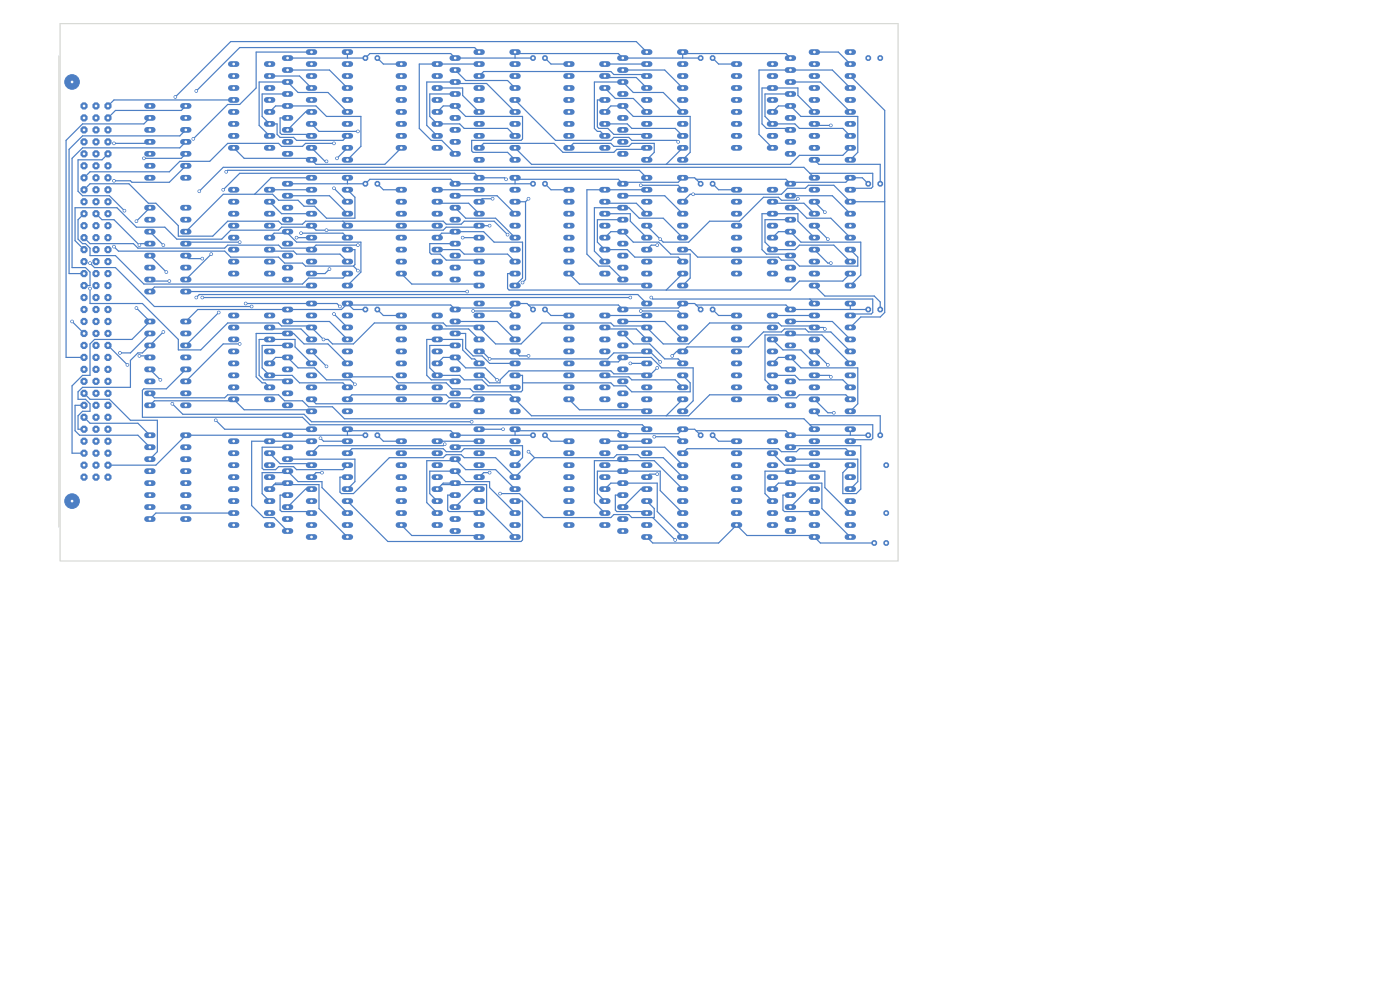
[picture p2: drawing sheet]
<svg xmlns="http://www.w3.org/2000/svg" width="297mm" height="210mm" viewBox="0 0 297 210" stroke-linecap="round" stroke-linejoin="round" font-family="sans-serif">
<g fill="none" stroke="#4d7fc4" stroke-width="1.2">
<path d="M120.1 18.7h1.2M120.1 16.1h1.2M120.1 13.6h1.2M127.7 18.7h1.2M127.7 16.1h1.2M127.7 13.6h1.2M101 37.7h1.3M108.7 37.7h1.2M120.1 31.4h1.2M120.1 28.8h1.2M120.1 26.3h1.2M120.1 23.7h1.2"/>
<path d="M120.1 21.2h1.2M127.7 31.4h1.2M127.7 28.8h1.2M127.7 26.3h1.2M127.7 23.7h1.2M127.7 21.2h1.2M101 40.3h1.3M101 42.8h1.3M101 45.3h1.3M101 47.9h1.3M101 50.4h1.3M101 53h1.3"/>
<path d="M101 55.5h1.3M101 58h1.3M108.7 40.3h1.2M108.7 42.8h1.2M108.7 45.3h1.2M108.7 47.9h1.2M108.7 50.4h1.2M108.7 53h1.2M108.7 55.5h1.2M108.7 58h1.2M101 60.6h1.3M108.7 60.6h1.2"/>
</g>
<g fill="#4d7fc4">
<circle cx="148.6" cy="39" r=".66"/>
<circle cx="151.2" cy="39" r=".66"/>
</g>
<g fill="none" stroke="#4d7fc4" stroke-width="1.2">
<path d="M65.5 37.7h1.2M73.1 37.7h1.2M172.2 37.7h1.2M179.8 37.7h1.2M65.5 40.3h1.2M65.5 42.8h1.2M65.5 45.3h1.2M65.5 47.9h1.2M65.5 50.4h1.2M65.5 53h1.2M65.5 55.5h1.2M65.5 58h1.2"/>
<path d="M73.1 40.3h1.2M73.1 42.8h1.2M73.1 45.3h1.2M73.1 47.9h1.2M73.1 50.4h1.2M73.1 53h1.2M73.1 55.5h1.2M73.1 58h1.2M172.2 40.3h1.2M172.2 42.8h1.2M172.2 45.3h1.2M172.2 47.9h1.2"/>
<path d="M172.2 50.4h1.2M172.2 53h1.2M172.2 55.5h1.2M172.2 58h1.2M179.8 40.3h1.2M179.8 42.8h1.2M179.8 45.3h1.2M179.8 47.9h1.2M179.8 50.4h1.2M179.8 53h1.2M179.8 55.5h1.2M179.8 58h1.2"/>
<path d="M31.2 68.2h1.2M31.2 70.7h1.2M31.2 73.3h1.2M31.2 75.8h1.2M31.2 78.4h1.2M38.8 68.2h1.2M38.8 70.7h1.2M38.8 73.3h1.2M38.8 75.8h1.2M38.8 78.4h1.2M49 79.6h1.2M49 77.1h1.2"/>
<path d="M49 74.5h1.2M49 72h1.2M49 69.5h1.2M49 66.9h1.2M56.6 79.6h1.2M56.6 77.1h1.2M56.6 74.5h1.2M56.6 72h1.2M56.6 69.5h1.2M56.6 66.9h1.2M65.5 60.6h1.2M73.1 60.6h1.2"/>
<path d="M120.1 79.6h1.2M120.1 77.1h1.2M120.1 74.5h1.2M120.1 72h1.2M120.1 69.5h1.2M120.1 66.9h1.2M127.7 79.6h1.2M127.7 77.1h1.2M127.7 74.5h1.2M127.7 72h1.2M127.7 69.5h1.2M127.7 66.9h1.2"/>
<path d="M172.2 60.6h1.2M179.8 60.6h1.2M31.2 80.9h1.2M31.2 83.4h1.2M31.2 86h1.2M31.2 92.3h1.2M31.2 94.9h1.2M31.2 97.4h1.2M31.2 99.9h1.2M38.8 80.9h1.2M38.8 83.4h1.2M38.8 86h1.2"/>
<path d="M38.8 92.3h1.2M38.8 94.9h1.2M38.8 97.4h1.2M38.8 99.9h1.2M49 84.7h1.2M49 82.2h1.2M56.6 84.7h1.2M56.6 82.2h1.2M65.5 91.1h1.2M65.5 93.6h1.2M65.5 96.1h1.2M65.5 98.7h1.2"/>
<path d="M73.1 91.1h1.2M73.1 93.6h1.2M73.1 96.1h1.2M73.1 98.7h1.2M120.1 84.7h1.2M120.1 82.2h1.2M127.7 84.7h1.2M127.7 82.2h1.2M31.2 102.5h1.2M31.2 105h1.2M31.2 107.6h1.2M31.2 110.1h1.2"/>
<path d="M38.8 102.5h1.2M38.8 105h1.2M38.8 107.6h1.2M38.8 110.1h1.2M65.5 101.2h1.2M65.5 103.8h1.2M65.5 106.3h1.2M65.5 108.8h1.2M65.5 111.4h1.2M65.5 113.9h1.2M73.1 101.2h1.2M73.1 103.8h1.2"/>
<path d="M73.1 106.3h1.2M73.1 108.8h1.2M73.1 111.4h1.2M73.1 113.9h1.2"/>
</g>
<g fill="#4d7fc4">
<circle cx="184.2" cy="92.3" r=".66"/>
<circle cx="186.7" cy="92.3" r=".66"/>
</g>
<g fill="none" stroke="#4d7fc4" stroke-width="1.2">
<path d="M155.6 79.6h1.3M155.6 77.1h1.3M155.6 74.5h1.3M155.6 72h1.3M155.6 69.5h1.3M155.6 66.9h1.3M163.3 79.6h1.2M163.3 77.1h1.2M163.3 74.5h1.2M163.3 72h1.2M163.3 69.5h1.2M163.3 66.9h1.2"/>
<path d="M155.6 84.7h1.3M155.6 82.2h1.3M163.3 84.7h1.2M163.3 82.2h1.2"/>
</g>
<g fill="#4d7fc4">
<circle cx="184.2" cy="65.7" r=".66"/>
<circle cx="186.7" cy="65.7" r=".66"/>
<circle cx="113.1" cy="12.3" r=".66"/>
<circle cx="115.6" cy="12.3" r=".66"/>
</g>
<g fill="none" stroke="#4d7fc4" stroke-width="1.2">
<path d="M49 18.7h1.2M49 16.1h1.2M49 13.6h1.2M56.6 18.7h1.2M56.6 16.1h1.2M56.6 13.6h1.2M60.4 12.3h1.2M60.4 14.9h1.2M60.4 17.4h1.2M60.4 19.9h1.2M84.5 18.7h1.2M84.5 16.1h1.2"/>
<path d="M84.5 13.6h1.2M92.1 18.7h1.3M92.1 16.1h1.3M92.1 13.6h1.3M155.6 18.7h1.3M155.6 16.1h1.3M155.6 13.6h1.3M163.3 18.7h1.2M163.3 16.1h1.2M163.3 13.6h1.2M49 31.4h1.2M49 28.8h1.2"/>
<path d="M49 26.3h1.2M49 23.7h1.2M49 21.2h1.2M56.6 31.4h1.2M56.6 28.8h1.2M56.6 26.3h1.2M56.6 23.7h1.2M56.6 21.2h1.2M60.4 22.5h1.2M60.4 25h1.2M60.4 27.6h1.2M60.4 30.1h1.2"/>
<path d="M60.4 32.6h1.2M84.5 31.4h1.2M84.5 28.8h1.2M84.5 26.3h1.2M84.5 23.7h1.2M84.5 21.2h1.2M92.1 31.4h1.3M92.1 28.8h1.3M92.1 26.3h1.3M92.1 23.7h1.3M92.1 21.2h1.3M155.6 31.4h1.3"/>
<path d="M155.6 28.8h1.3M155.6 26.3h1.3M155.6 23.7h1.3M155.6 21.2h1.3M163.3 31.4h1.2M163.3 28.8h1.2M163.3 26.3h1.2M163.3 23.7h1.2M163.3 21.2h1.2M49 58h1.2M49 55.5h1.2M49 53h1.2"/>
<path d="M49 50.4h1.2M49 47.9h1.2M49 45.3h1.2M49 42.8h1.2M49 40.3h1.2M56.6 58h1.2M56.6 55.5h1.2M56.6 53h1.2M56.6 50.4h1.2M56.6 47.9h1.2M56.6 45.3h1.2M56.6 42.8h1.2"/>
<path d="M56.6 40.3h1.2M84.5 79.6h1.2M84.5 77.1h1.2M84.5 74.5h1.2M84.5 72h1.2M84.5 69.5h1.2M84.5 66.9h1.2M92.1 79.6h1.3M92.1 77.1h1.3M92.1 74.5h1.3M92.1 72h1.3M92.1 69.5h1.3"/>
<path d="M92.1 66.9h1.3M131.5 65.7h1.2M131.5 68.2h1.2M131.5 70.7h1.2M131.5 73.3h1.2M131.5 75.8h1.2M131.5 78.4h1.2M84.5 93.6h1.2M84.5 96.1h1.2M84.5 98.7h1.2M84.5 84.7h1.2M84.5 82.2h1.2"/>
<path d="M92.1 93.6h1.3M92.1 96.1h1.3M92.1 98.7h1.3M92.1 84.7h1.3M92.1 82.2h1.3M101 91.1h1.3M101 93.6h1.3M101 96.1h1.3M101 98.7h1.3M108.7 91.1h1.2M108.7 93.6h1.2M108.7 96.1h1.2"/>
<path d="M108.7 98.7h1.2M131.5 80.9h1.2M131.5 83.4h1.2M131.5 86h1.2M84.5 101.2h1.2M84.5 103.8h1.2M84.5 106.3h1.2M84.5 108.8h1.2M84.5 111.4h1.2M92.1 101.2h1.3M92.1 103.8h1.3M92.1 106.3h1.3"/>
<path d="M92.1 108.8h1.3M92.1 111.4h1.3M101 101.2h1.3M101 103.8h1.3M101 106.3h1.3M101 108.8h1.3M101 111.4h1.3M101 113.9h1.3M108.7 101.2h1.2M108.7 103.8h1.2M108.7 106.3h1.2M108.7 108.8h1.2"/>
<path d="M108.7 111.4h1.2M108.7 113.9h1.2"/>
</g>
<g fill="#4d7fc4">
<circle cx="148.6" cy="92.3" r=".66"/>
<circle cx="151.2" cy="92.3" r=".66"/>
<circle cx="188" cy="115.2" r=".66"/>
<circle cx="185.5" cy="115.2" r=".66"/>
</g>
<g fill="none" stroke="#4d7fc4" stroke-width="1.2">
<path d="M31.2 22.5h1.2M31.2 25h1.2M31.2 27.6h1.2M31.2 30.1h1.2M31.2 32.6h1.2M31.2 35.2h1.2M31.2 37.7h1.2M38.8 22.5h1.2M38.8 25h1.2M38.8 27.6h1.2M38.8 30.1h1.2M38.8 32.6h1.2"/>
<path d="M38.8 35.2h1.2M38.8 37.7h1.2M167.1 39h1.2M167.1 41.5h1.2M167.1 44.1h1.2M167.1 46.6h1.2M167.1 49.1h1.2M167.1 51.7h1.2M167.1 54.2h1.2M167.1 56.8h1.2M167.1 59.3h1.2M65.5 64.4h1.2"/>
<path d="M65.5 66.9h1.2M65.5 69.5h1.2M65.5 72h1.2M65.5 74.5h1.2M65.5 77.1h1.2M65.5 79.6h1.2M73.1 64.4h1.2M73.1 66.9h1.2M73.1 69.5h1.2M73.1 72h1.2M73.1 74.5h1.2M73.1 77.1h1.2"/>
<path d="M73.1 79.6h1.2M65.5 82.2h1.2M65.5 84.7h1.2M65.5 87.2h1.2M73.1 82.2h1.2M73.1 84.7h1.2M73.1 87.2h1.2M136.6 91.1h1.2M136.6 93.6h1.2M136.6 96.1h1.2M136.6 98.7h1.2M144.2 91.1h1.2"/>
<path d="M144.2 93.6h1.2M144.2 96.1h1.2M144.2 98.7h1.2M136.6 101.2h1.2M136.6 103.8h1.2M136.6 106.3h1.2M136.6 108.8h1.2M136.6 111.4h1.2M136.6 113.9h1.2M144.2 101.2h1.2M144.2 103.8h1.2M144.2 106.3h1.2"/>
<path d="M144.2 108.8h1.2M144.2 111.4h1.2M144.2 113.9h1.2"/>
</g>
<g fill="#4d7fc4">
<circle cx="184.2" cy="39" r=".66"/>
<circle cx="186.7" cy="39" r=".66"/>
</g>
<g fill="none" stroke="#4d7fc4" stroke-width="1.2">
<path d="M131.5 12.3h1.2M131.5 14.9h1.2M131.5 17.4h1.2M131.5 19.9h1.2M167.1 12.3h1.2M167.1 14.9h1.2M167.1 17.4h1.2M167.1 19.9h1.2M131.5 22.5h1.2M131.5 25h1.2M131.5 27.6h1.2M131.5 30.1h1.2"/>
<path d="M131.5 32.6h1.2M167.1 22.5h1.2M167.1 25h1.2M167.1 27.6h1.2M167.1 30.1h1.2M167.1 32.6h1.2"/>
</g>
<g fill="#4d7fc4">
<circle cx="148.6" cy="65.7" r=".66"/>
<circle cx="151.2" cy="65.7" r=".66"/>
<circle cx="148.6" cy="12.3" r=".66"/>
<circle cx="151.2" cy="12.3" r=".66"/>
<circle cx="184.2" cy="12.3" r=".66"/>
<circle cx="186.7" cy="12.3" r=".66"/>
<circle cx="188" cy="108.8" r=".66"/>
<circle cx="188" cy="98.7" r=".66"/>
</g>
<g fill="none" stroke="#4d7fc4" stroke-width="1.2">
<path d="M60.4 39h1.2M136.6 37.7h1.2M144.2 37.7h1.2M60.4 41.5h1.2M60.4 44.1h1.2M60.4 46.6h1.2M60.4 49.1h1.2M60.4 51.7h1.2M60.4 54.2h1.2M60.4 56.8h1.2M60.4 59.3h1.2M136.6 40.3h1.2"/>
<path d="M136.6 42.8h1.2M136.6 45.3h1.2M136.6 47.9h1.2M136.6 50.4h1.2M136.6 53h1.2M136.6 55.5h1.2M136.6 58h1.2M144.2 40.3h1.2M144.2 42.8h1.2M144.2 45.3h1.2M144.2 47.9h1.2M144.2 50.4h1.2"/>
<path d="M144.2 53h1.2M144.2 55.5h1.2M144.2 58h1.2M136.6 60.6h1.2M144.2 60.6h1.2"/>
</g>
<g fill="#4d7fc4" stroke="#4d7fc4" stroke-width=".21">
<circle cx="15.3" cy="106.3" r="1.55"/>
<circle cx="15.3" cy="17.4" r="1.55"/>
</g>
<g fill="#4d7fc4">
<circle cx="17.8" cy="101.2" r=".82"/>
<circle cx="17.8" cy="98.7" r=".82"/>
<circle cx="17.8" cy="96.1" r=".82"/>
<circle cx="17.8" cy="93.6" r=".82"/>
<circle cx="17.8" cy="91.1" r=".82"/>
<circle cx="17.8" cy="88.5" r=".82"/>
<circle cx="17.8" cy="86" r=".82"/>
<circle cx="17.8" cy="83.4" r=".82"/>
<circle cx="17.8" cy="80.9" r=".82"/>
<circle cx="17.8" cy="78.4" r=".82"/>
<circle cx="17.8" cy="75.8" r=".82"/>
<circle cx="17.8" cy="73.3" r=".82"/>
<circle cx="17.8" cy="70.7" r=".82"/>
<circle cx="17.8" cy="68.2" r=".82"/>
<circle cx="17.8" cy="65.7" r=".82"/>
<circle cx="17.8" cy="63.1" r=".82"/>
<circle cx="17.8" cy="60.6" r=".82"/>
<circle cx="17.8" cy="58" r=".82"/>
<circle cx="17.8" cy="55.5" r=".82"/>
<circle cx="17.8" cy="53" r=".82"/>
<circle cx="17.8" cy="50.4" r=".82"/>
<circle cx="17.8" cy="47.9" r=".82"/>
<circle cx="17.8" cy="45.3" r=".82"/>
<circle cx="17.8" cy="42.8" r=".82"/>
<circle cx="17.8" cy="40.3" r=".82"/>
<circle cx="17.8" cy="37.7" r=".82"/>
<circle cx="17.8" cy="35.2" r=".82"/>
<circle cx="17.8" cy="32.6" r=".82"/>
<circle cx="17.8" cy="30.1" r=".82"/>
<circle cx="17.8" cy="27.6" r=".82"/>
<circle cx="17.8" cy="25" r=".82"/>
<circle cx="17.8" cy="22.5" r=".82"/>
<circle cx="20.4" cy="101.2" r=".82"/>
<circle cx="20.4" cy="98.7" r=".82"/>
<circle cx="20.4" cy="96.1" r=".82"/>
<circle cx="20.4" cy="93.6" r=".82"/>
<circle cx="20.4" cy="91.1" r=".82"/>
<circle cx="20.4" cy="88.5" r=".82"/>
<circle cx="20.4" cy="86" r=".82"/>
<circle cx="20.4" cy="83.4" r=".82"/>
<circle cx="20.4" cy="80.9" r=".82"/>
<circle cx="20.4" cy="78.4" r=".82"/>
<circle cx="20.4" cy="75.8" r=".82"/>
<circle cx="20.4" cy="73.3" r=".82"/>
<circle cx="20.4" cy="70.7" r=".82"/>
<circle cx="20.4" cy="68.2" r=".82"/>
<circle cx="20.4" cy="65.7" r=".82"/>
<circle cx="20.4" cy="63.1" r=".82"/>
<circle cx="20.4" cy="60.6" r=".82"/>
<circle cx="20.4" cy="58" r=".82"/>
<circle cx="20.4" cy="55.5" r=".82"/>
<circle cx="20.4" cy="53" r=".82"/>
<circle cx="20.4" cy="50.4" r=".82"/>
<circle cx="20.4" cy="47.9" r=".82"/>
<circle cx="20.4" cy="45.3" r=".82"/>
<circle cx="20.4" cy="42.8" r=".82"/>
<circle cx="20.4" cy="40.3" r=".82"/>
<circle cx="20.4" cy="37.7" r=".82"/>
<circle cx="20.4" cy="35.2" r=".82"/>
<circle cx="20.4" cy="32.6" r=".82"/>
<circle cx="20.4" cy="30.1" r=".82"/>
<circle cx="20.4" cy="27.6" r=".82"/>
<circle cx="20.4" cy="25" r=".82"/>
<circle cx="20.4" cy="22.5" r=".82"/>
<circle cx="22.9" cy="101.2" r=".82"/>
<circle cx="22.9" cy="98.7" r=".82"/>
<circle cx="22.9" cy="96.1" r=".82"/>
<circle cx="22.9" cy="93.6" r=".82"/>
<circle cx="22.9" cy="91.1" r=".82"/>
<circle cx="22.9" cy="88.5" r=".82"/>
<circle cx="22.9" cy="86" r=".82"/>
<circle cx="22.9" cy="83.4" r=".82"/>
<circle cx="22.9" cy="80.9" r=".82"/>
<circle cx="22.9" cy="78.4" r=".82"/>
<circle cx="22.9" cy="75.8" r=".82"/>
<circle cx="22.9" cy="73.3" r=".82"/>
<circle cx="22.9" cy="70.7" r=".82"/>
<circle cx="22.9" cy="68.2" r=".82"/>
<circle cx="22.9" cy="65.7" r=".82"/>
<circle cx="22.9" cy="63.1" r=".82"/>
<circle cx="22.9" cy="60.6" r=".82"/>
<circle cx="22.9" cy="58" r=".82"/>
<circle cx="22.9" cy="55.5" r=".82"/>
<circle cx="22.9" cy="53" r=".82"/>
<circle cx="22.9" cy="50.4" r=".82"/>
<circle cx="22.9" cy="47.9" r=".82"/>
<circle cx="22.9" cy="45.3" r=".82"/>
<circle cx="22.9" cy="42.8" r=".82"/>
<circle cx="22.9" cy="40.3" r=".82"/>
<circle cx="22.9" cy="37.7" r=".82"/>
<circle cx="22.9" cy="35.2" r=".82"/>
<circle cx="22.9" cy="32.6" r=".82"/>
<circle cx="22.9" cy="30.1" r=".82"/>
<circle cx="22.9" cy="27.6" r=".82"/>
<circle cx="22.9" cy="25" r=".82"/>
<circle cx="22.9" cy="22.5" r=".82"/>
<circle cx="77.5" cy="92.3" r=".66"/>
<circle cx="80.1" cy="92.3" r=".66"/>
</g>
<g fill="none" stroke="#4d7fc4" stroke-width="1.2">
<path d="M65.5 11h1.2M65.5 13.6h1.2M65.5 16.1h1.2M65.5 18.7h1.2M73.1 11h1.2M73.1 13.6h1.2M73.1 16.1h1.2M73.1 18.7h1.2M136.6 11h1.2M136.6 13.6h1.2M136.6 16.1h1.2M136.6 18.7h1.2"/>
<path d="M144.2 11h1.2M144.2 13.6h1.2M144.2 16.1h1.2M144.2 18.7h1.2M172.2 11h1.2M172.2 13.6h1.2M172.2 16.1h1.2M172.2 18.7h1.2M179.8 11h1.2M179.8 13.6h1.2M179.8 16.1h1.2M179.8 18.7h1.2"/>
<path d="M65.5 21.2h1.2M65.5 23.7h1.2M65.5 26.3h1.2M65.5 28.8h1.2M65.5 31.4h1.2M65.5 33.9h1.2M73.1 21.2h1.2M73.1 23.7h1.2M73.1 26.3h1.2M73.1 28.8h1.2M73.1 31.4h1.2M73.1 33.9h1.2"/>
<path d="M96 39h1.2M136.6 21.2h1.2M136.6 23.7h1.2M136.6 26.3h1.2M136.6 28.8h1.2M136.6 31.4h1.2M136.6 33.9h1.2M144.2 21.2h1.2M144.2 23.7h1.2M144.2 26.3h1.2M144.2 28.8h1.2M144.2 31.4h1.2"/>
<path d="M144.2 33.9h1.2M172.2 21.2h1.2M172.2 23.7h1.2M172.2 26.3h1.2M172.2 28.8h1.2M172.2 31.4h1.2M172.2 33.9h1.2M179.8 21.2h1.2M179.8 23.7h1.2M179.8 26.3h1.2M179.8 28.8h1.2M179.8 31.4h1.2"/>
<path d="M179.8 33.9h1.2M96 41.5h1.2M96 44.1h1.2M96 46.6h1.2M96 49.1h1.2M96 51.7h1.2M96 54.2h1.2M96 56.8h1.2M96 59.3h1.2M101 64.4h1.3M101 66.9h1.3M101 69.5h1.3"/>
<path d="M101 72h1.3M101 74.5h1.3M101 77.1h1.3M101 79.6h1.3M108.7 64.4h1.2M108.7 66.9h1.2M108.7 69.5h1.2M108.7 72h1.2M108.7 74.5h1.2M108.7 77.1h1.2M108.7 79.6h1.2M172.2 64.4h1.2"/>
<path d="M172.2 66.9h1.2M172.2 69.5h1.2M172.2 72h1.2M172.2 74.5h1.2M172.2 77.1h1.2M172.2 79.6h1.2M179.8 64.4h1.2M179.8 66.9h1.2M179.8 69.5h1.2M179.8 72h1.2M179.8 74.5h1.2M179.8 77.1h1.2"/>
<path d="M179.8 79.6h1.2M101 82.2h1.3M101 84.7h1.3M101 87.2h1.3M108.7 82.2h1.2M108.7 84.7h1.2M108.7 87.2h1.2M120.1 98.7h1.2M120.1 96.1h1.2M120.1 93.6h1.2M127.7 98.7h1.2M127.7 96.1h1.2"/>
<path d="M127.7 93.6h1.2M131.5 92.3h1.2M131.5 94.9h1.2M131.5 97.4h1.2M131.5 99.9h1.2M155.6 98.7h1.3M155.6 96.1h1.3M155.6 93.6h1.3M163.3 98.7h1.2M163.3 96.1h1.2M163.3 93.6h1.2M172.2 82.2h1.2"/>
<path d="M172.2 84.7h1.2M172.2 87.2h1.2M179.8 82.2h1.2M179.8 84.7h1.2M179.8 87.2h1.2M120.1 111.4h1.2M120.1 108.8h1.2M120.1 106.3h1.2M120.1 103.8h1.2M120.1 101.2h1.2M127.7 111.4h1.2M127.7 108.8h1.2"/>
<path d="M127.7 106.3h1.2M127.7 103.8h1.2M127.7 101.2h1.2M131.5 102.5h1.2M131.5 105h1.2M131.5 107.6h1.2M131.5 110.1h1.2M131.5 112.6h1.2M155.6 111.4h1.3M155.6 108.8h1.3M155.6 106.3h1.3M155.6 103.8h1.3"/>
<path d="M155.6 101.2h1.3M163.3 111.4h1.2M163.3 108.8h1.2M163.3 106.3h1.2M163.3 103.8h1.2M163.3 101.2h1.2"/>
</g>
<g fill="#4d7fc4">
<circle cx="77.5" cy="39" r=".66"/>
<circle cx="80.1" cy="39" r=".66"/>
</g>
<g fill="none" stroke="#4d7fc4" stroke-width="1.2">
<path d="M84.5 58h1.2M84.5 55.5h1.2M84.5 53h1.2M84.5 50.4h1.2M84.5 47.9h1.2M84.5 45.3h1.2M84.5 42.8h1.2M84.5 40.3h1.2M92.1 58h1.3M92.1 55.5h1.3M92.1 53h1.3M92.1 50.4h1.3"/>
<path d="M92.1 47.9h1.3M92.1 45.3h1.3M92.1 42.8h1.3M92.1 40.3h1.3M120.1 58h1.2M120.1 55.5h1.2M120.1 53h1.2M120.1 50.4h1.2M120.1 47.9h1.2M120.1 45.3h1.2M120.1 42.8h1.2M120.1 40.3h1.2"/>
<path d="M127.7 58h1.2M127.7 55.5h1.2M127.7 53h1.2M127.7 50.4h1.2M127.7 47.9h1.2M127.7 45.3h1.2M127.7 42.8h1.2M127.7 40.3h1.2M60.4 65.7h1.2M60.4 68.2h1.2M60.4 70.7h1.2M60.4 73.3h1.2"/>
<path d="M60.4 75.8h1.2M60.4 78.4h1.2M96 65.7h1.2M96 68.2h1.2M96 70.7h1.2M96 73.3h1.2M96 75.8h1.2M96 78.4h1.2M60.4 80.9h1.2M60.4 83.4h1.2M60.4 86h1.2M96 80.9h1.2"/>
<path d="M96 83.4h1.2M96 86h1.2"/>
</g>
<g fill="#4d7fc4">
<circle cx="113.1" cy="39" r=".66"/>
<circle cx="115.6" cy="39" r=".66"/>
</g>
<g fill="none" stroke="#4d7fc4" stroke-width="1.2">
<path d="M172.2 91.1h1.2M172.2 93.6h1.2M172.2 96.1h1.2M172.2 98.7h1.2M179.8 91.1h1.2M179.8 93.6h1.2M179.8 96.1h1.2M179.8 98.7h1.2M172.2 101.2h1.2M172.2 103.8h1.2M172.2 106.3h1.2M172.2 108.8h1.2"/>
<path d="M172.2 111.4h1.2M172.2 113.9h1.2M179.8 101.2h1.2M179.8 103.8h1.2M179.8 106.3h1.2M179.8 108.8h1.2M179.8 111.4h1.2M179.8 113.9h1.2"/>
</g>
<g fill="#4d7fc4">
<circle cx="77.5" cy="12.3" r=".66"/>
<circle cx="80.1" cy="12.3" r=".66"/>
</g>
<g fill="none" stroke="#4d7fc4" stroke-width="1.2">
<path d="M96 12.3h1.2M96 14.9h1.2M96 17.4h1.2M96 19.9h1.2M96 22.5h1.2M96 25h1.2M96 27.6h1.2M96 30.1h1.2M96 32.6h1.2M131.5 39h1.2M31.2 44.1h1.2M31.2 46.6h1.2"/>
<path d="M31.2 49.1h1.2M31.2 51.7h1.2M31.2 54.2h1.2M31.2 56.8h1.2M31.2 59.3h1.2M38.8 44.1h1.2M38.8 46.6h1.2M38.8 49.1h1.2M38.8 51.7h1.2M38.8 54.2h1.2M38.8 56.8h1.2M38.8 59.3h1.2"/>
<path d="M131.5 41.5h1.2M131.5 44.1h1.2M131.5 46.6h1.2M131.5 49.1h1.2M131.5 51.7h1.2M131.5 54.2h1.2M131.5 56.8h1.2M131.5 59.3h1.2M155.6 58h1.3M155.6 55.5h1.3M155.6 53h1.3M155.6 50.4h1.3"/>
<path d="M155.6 47.9h1.3M155.6 45.3h1.3M155.6 42.8h1.3M155.6 40.3h1.3M163.3 58h1.2M163.3 55.5h1.2M163.3 53h1.2M163.3 50.4h1.2M163.3 47.9h1.2M163.3 45.3h1.2M163.3 42.8h1.2M163.3 40.3h1.2"/>
<path d="M31.2 61.8h1.2M38.8 61.8h1.2M49 98.7h1.2M49 96.1h1.2M49 93.6h1.2M56.6 98.7h1.2M56.6 96.1h1.2M56.6 93.6h1.2M60.4 92.3h1.2M60.4 94.9h1.2M60.4 97.4h1.2M60.4 99.9h1.2"/>
<path d="M49 111.4h1.2M49 108.8h1.2M49 106.3h1.2M49 103.8h1.2M49 101.2h1.2M56.6 111.4h1.2M56.6 108.8h1.2M56.6 106.3h1.2M56.6 103.8h1.2M56.6 101.2h1.2M60.4 102.5h1.2M60.4 105h1.2"/>
<path d="M60.4 107.6h1.2M60.4 110.1h1.2M60.4 112.6h1.2"/>
</g>
<g fill="#4d7fc4">
<circle cx="113.1" cy="65.7" r=".66"/>
<circle cx="115.6" cy="65.7" r=".66"/>
</g>
<g fill="none" stroke="#4d7fc4" stroke-width="1.2">
<path d="M136.6 64.4h1.2M136.6 66.9h1.2M136.6 69.5h1.2M136.6 72h1.2M136.6 74.5h1.2M136.6 77.1h1.2M136.6 79.6h1.2M144.2 64.4h1.2M144.2 66.9h1.2M144.2 69.5h1.2M144.2 72h1.2M144.2 74.5h1.2"/>
<path d="M144.2 77.1h1.2M144.2 79.6h1.2M136.6 82.2h1.2M136.6 84.7h1.2M136.6 87.2h1.2M144.2 82.2h1.2M144.2 84.7h1.2M144.2 87.2h1.2"/>
</g>
<g fill="#4d7fc4">
<circle cx="113.1" cy="92.3" r=".66"/>
<circle cx="115.6" cy="92.3" r=".66"/>
</g>
<g fill="none" stroke="#4d7fc4" stroke-width="1.2">
<path d="M167.1 65.7h1.2M167.1 68.2h1.2M167.1 70.7h1.2M167.1 73.3h1.2M167.1 75.8h1.2M167.1 78.4h1.2M96 92.3h1.2M96 94.9h1.2M96 97.4h1.2M96 99.9h1.2M167.1 92.3h1.2M167.1 94.9h1.2"/>
<path d="M167.1 97.4h1.2M167.1 99.9h1.2M167.1 80.9h1.2M167.1 83.4h1.2M167.1 86h1.2M96 102.5h1.2M96 105h1.2M96 107.6h1.2M96 110.1h1.2M96 112.6h1.2M167.1 102.5h1.2M167.1 105h1.2"/>
<path d="M167.1 107.6h1.2M167.1 110.1h1.2M167.1 112.6h1.2"/>
</g>
<g fill="#4d7fc4">
<circle cx="77.5" cy="65.7" r=".66"/>
<circle cx="80.1" cy="65.7" r=".66"/>
</g>
<g fill="none" stroke="#4d7fc4" stroke-width="1.2">
<path d="M101 11h1.3M101 13.6h1.3M101 16.1h1.3M101 18.7h1.3M108.7 11h1.2M108.7 13.6h1.2M108.7 16.1h1.2M108.7 18.7h1.2M101 21.2h1.3M101 23.7h1.3M101 26.3h1.3M101 28.8h1.3"/>
<path d="M101 31.4h1.3M101 33.9h1.3M108.7 21.2h1.2M108.7 23.7h1.2M108.7 26.3h1.2M108.7 28.8h1.2M108.7 31.4h1.2M108.7 33.9h1.2"/>
</g>
<g fill="#4d7fc4" stroke="#4d7fc4" stroke-width=".21">
<circle cx="175" cy="45" r=".28"/>
<circle cx="104.5" cy="42.2" r=".28"/>
<circle cx="175" cy="69.8" r=".28"/>
<circle cx="94.3" cy="94.2" r=".28"/>
<circle cx="68.6" cy="72" r=".28"/>
<circle cx="19.1" cy="61.2" r=".28"/>
<circle cx="68.3" cy="100.3" r=".28"/>
<circle cx="175.6" cy="77.4" r=".28"/>
<circle cx="140.1" cy="50.7" r=".28"/>
<circle cx="103.9" cy="47.9" r=".28"/>
<circle cx="69.3" cy="77.7" r=".28"/>
<circle cx="140.1" cy="76.8" r=".28"/>
<circle cx="169.3" cy="42.2" r=".28"/>
<circle cx="103.9" cy="100.3" r=".28"/>
<circle cx="103.9" cy="76.1" r=".28"/>
<circle cx="175.6" cy="50.7" r=".28"/>
<circle cx="69.3" cy="48.8" r=".28"/>
<circle cx="139.4" cy="100.6" r=".28"/>
<circle cx="19.1" cy="55.8" r=".28"/>
<circle cx="176.9" cy="87.6" r=".28"/>
<circle cx="53.4" cy="65" r=".28"/>
<circle cx="69.9" cy="57.1" r=".28"/>
<circle cx="69.3" cy="34.2" r=".28"/>
<circle cx="71.5" cy="33.6" r=".28"/>
<circle cx="75.9" cy="57.4" r=".28"/>
<circle cx="24.2" cy="52.3" r=".28"/>
<circle cx="142.6" cy="75.5" r=".28"/>
<circle cx="143.9" cy="30.1" r=".28"/>
<circle cx="107.7" cy="49.8" r=".28"/>
<circle cx="112.1" cy="95.8" r=".28"/>
<circle cx="112.1" cy="75.5" r=".28"/>
<circle cx="176.3" cy="55.8" r=".28"/>
<circle cx="106.1" cy="104.7" r=".28"/>
<circle cx="75.9" cy="27.9" r=".28"/>
<circle cx="176.3" cy="79.9" r=".28"/>
<circle cx="75.9" cy="52" r=".28"/>
<circle cx="139.4" cy="78" r=".28"/>
<circle cx="176.3" cy="26.6" r=".28"/>
<circle cx="139.4" cy="52" r=".28"/>
<circle cx="143.2" cy="114.5" r=".28"/>
<circle cx="70.8" cy="39.9" r=".28"/>
<circle cx="112.1" cy="42.2" r=".28"/>
<circle cx="70.8" cy="66.6" r=".28"/>
<circle cx="147" cy="41.2" r=".28"/>
<circle cx="110.9" cy="59.9" r=".28"/>
<circle cx="70.8" cy="30.4" r=".28"/>
<circle cx="28.9" cy="65.3" r=".28"/>
<circle cx="28.9" cy="46.9" r=".28"/>
<circle cx="25.4" cy="74.9" r=".28"/>
<circle cx="34.7" cy="52" r=".28"/>
<circle cx="34.7" cy="70.4" r=".28"/>
<circle cx="24.2" cy="30.4" r=".28"/>
<circle cx="15.3" cy="68.2" r=".28"/>
<circle cx="24.2" cy="38.3" r=".28"/>
<circle cx="30.5" cy="33.6" r=".28"/>
<circle cx="29.6" cy="75.5" r=".28"/>
<circle cx="29.6" cy="52" r=".28"/>
<circle cx="27" cy="77.4" r=".28"/>
<circle cx="26.4" cy="44.7" r=".28"/>
<circle cx="63.9" cy="49.5" r=".28"/>
<circle cx="62.9" cy="50.4" r=".28"/>
<circle cx="75.3" cy="81.5" r=".28"/>
<circle cx="98.2" cy="50.4" r=".28"/>
<circle cx="105.5" cy="80.6" r=".28"/>
<circle cx="133.7" cy="77.1" r=".28"/>
<circle cx="41" cy="29.5" r=".28"/>
<circle cx="50.8" cy="51.4" r=".28"/>
<circle cx="72.1" cy="65" r=".28"/>
<circle cx="52.1" cy="64.4" r=".28"/>
<circle cx="42.9" cy="54.9" r=".28"/>
<circle cx="45.8" cy="89.1" r=".28"/>
<circle cx="68" cy="93" r=".28"/>
<circle cx="41.6" cy="19.3" r=".28"/>
<circle cx="107.4" cy="38" r=".28"/>
<circle cx="47.4" cy="40.3" r=".28"/>
<circle cx="44.8" cy="53.9" r=".28"/>
<circle cx="100.4" cy="66" r=".28"/>
<circle cx="99.1" cy="61.8" r=".28"/>
<circle cx="35.9" cy="59.6" r=".28"/>
<circle cx="100.1" cy="89.5" r=".28"/>
<circle cx="106.7" cy="91.1" r=".28"/>
<circle cx="36.6" cy="85.7" r=".28"/>
<circle cx="37.2" cy="20.6" r=".28"/>
<circle cx="46.4" cy="66.3" r=".28"/>
<circle cx="48" cy="36.4" r=".28"/>
<circle cx="135.9" cy="39.3" r=".28"/>
<circle cx="41.6" cy="63.1" r=".28"/>
<circle cx="135.9" cy="66" r=".28"/>
<circle cx="138.8" cy="92.6" r=".28"/>
<circle cx="50.8" cy="73" r=".28"/>
<circle cx="42.3" cy="40.6" r=".28"/>
<circle cx="42.9" cy="63.1" r=".28"/>
<circle cx="138.2" cy="63.1" r=".28"/>
<circle cx="133.7" cy="63.1" r=".28"/>
<circle cx="35.3" cy="57.7" r=".28"/>
<circle cx="34" cy="80.6" r=".28"/>
</g>
<g fill="none" stroke="#4d7fc4" stroke-width=".25">
<path d="M57.2 16.1h6.3l2.6 2.6M61 12.3h16.5l1-.9h17.1l1 .9h16.5M61 19.9h-5.4v4.8l1.6 1.6h1.6v2.2l.6 .6h2.9l.6 .7h9.9l.9-1M61 14.9h8.9l3.8 3.8M66.1 11h-11.8v7.7l-3.5 3.5h-2.5l-7.3 7.3M73.7 11v1.3M80.1 12.3l1.2 1.3h3.8M92.8 18.7h5.4v1.6l3.4 3.4M96.6 19.9h-5.4v4.8l1.6 1.6h4.7l1 .9h9.2l1.6 1.6M96.6 14.9l2.2 2.2h8.9l1.6 1.6M101.6 13.6h-12.7v13.6l2.6 2.6h2.2l2.9 2.8M101.6 16.1l1-.9h27l.6 .6h6.7l.3 .3"/>
<path d="M101.6 11l-.9-.9h-49.9l-9.2 9.2M109.3 11v1.3M109.3 11.4h21.9l.9 .9h16.5M115.6 12.3l1.3 1.3h3.8M128.3 13.6h8.9M128.3 18.7l2.2 2.2h3.8l2.9 2.8M128.3 16.1l.3 .3h6.4l2.2 2.3M132.1 14.9h8.9l3.8 3.8M137.2 11l-2.2-2.2h-86.1l-11.7 11.8M144.8 11.4h21.9l1 .9M144.8 11v1.3M151.2 12.3l1.2 1.3h3.9"/>
<path d="M167.7 19.9h-5.4v4.8l1.6 1.6h4.7l1 .9h9.2l1.6 1.6M167.7 17.4h6.3l6.4 6.3M172.8 11h5l2.6 2.6M180.4 16.1l7.3 7.3v42.9l-1 .9h-4.1l-2.2 2.3M180.4 18.7l-3.8-3.8h-15.6v13.6l2.9 2.9M22.9 32.6l-1.3 1.3h-5v6.7l.9 .9h5.7l3.2 3.2M31.8 30.1l-.3 .3h-7.3M31.8 25l-1.3 1.3h-13l-3.5 3.5v46h3.8M39.4 32.6l-.9 1h-8M39.4 22.5l-.9 .9h-14l-1.6 1.6M39.4 35.2l-3.5 3.5h-7.9l-.3-.3h-3.5M39.4 30.1l-1.3 1.3h-20.6l-2.2 2.2v23.2h2.8l1 .9v2.9h-1.3"/>
<path d="M39.4 27.6l-1.3 1.2h-20.6l-2.8 2.9v26.3h3.1M48 36.4l.3-.3h87.3l1.6 1.6M49.6 21.2h-25.4l-1.3 1.3M49.6 31.4l2.2 2.2h14l1.2 1.3h14.6l3.5-3.5M57.2 23.7l1.3-1.2h8.5l2.3 2.2h7.3v6.3l-2.9 2.9M61 39h16.5l1-1h17.1l1 1h16.5M61 25h-1.6v3.2l.3 .3h6.1l.3 .3M66.1 37.7h-8.6l-3.5 3.5M66.1 31.4l2.8 2.8h.4M66.1 26.3l1.6 1.6h8.2M66.1 23.7h-1.3l-3.8 3.9M70.8 30.4h-6l-.6 .6h-4.5l-.6-.6h-10.8l-3.8 3.8h-6.4l-2.2 2.2h-16.8l-1.3 1.3"/>
<path d="M70.8 39.9l2.9 2.9M73.7 37.7v1.3M73.7 31.4l-2.2 2.2M73.7 23.7l-4.1-4.1h-6.4l-2.2-2.2h-6v9.2l2.2 2.2M80.1 39l1.2 1.3h3.8M92.8 23.7l1.2-1.2h2.6l2.2 2.2h12.1v4.8l-.4 .3h-10.4v2.2l.3 .3h7.3l1.6 1.6M101.6 31.4l1-1h14.9l1.9 1.9h10.8l.7-.6h6l.3-.3M107.4 38l-.4-.3h-5.4l-.9-.9h-49.9l-3.4 3.5M109.3 38h21.9l.9 1 .3-.3h11.5l.9-1h2.6l1.2 1.3M109.3 31.4l3.5 3.5h54.9l1.9-1.9h9.2l1.6-1.6M109.3 37.7v1.3M109.3 21.2l8.5 8.6h11.8l.6-.7h3.2l.6 .7h9.6l.3 .3"/>
<path d="M109.3 23.7l-6.1-6h-6.3l-.3-.3h-6.1v9.2l2.3 2.2M115.6 39l1.3 1.3h3.8M120.7 31.4l.9-1h8l.6 .6h3.2l.6-.6h4.8v1.9l-1.6 1.6M128.3 23.7l1.3-1.2h2.5l2.2 2.2h12.1v7.6l-1.6 1.6M128.3 21.2h-1.6v5.7l.3 .3h2l1.2 1.3h6.7l.3 .3M128.3 26.3h4.8l.9 .9h9.2l1.6 1.6M135.9 39.3h8l.9 1M144.8 23.7l-4.1-4.1h-6.4l-2.2-2.2h-6v9.8l.6 .7h.7l.9 .9M144.8 31.4l-3.5 3.5M147.7 38h19l1 1 .3-.3h11.4l1-1h2.5l1.3 1.3M151.2 39l1.2 1.3h3.9M163.9 23.7l1.2-1.2h2.6l2.2 2.2h12.1v7.6l-1.6 1.6"/>
<path d="M171.8 36.8h13.3v2.8l-.3 .3h-4.1l-.3 .4M172.8 33.9l.9 1h13v4.1M172.8 26.3l.3 .3h3.2M172.8 23.7l-3.5-3.4v-1.6h-7.6v7.6l.9 .9h4.8l.3 .4M172.8 37.7l-2.3-2.2h-123.1l-5.1 5.1M17.8 45.3l-1.2 1.3v4.1l.9 1h.6l1 .9v1.6h5.4l6 6.1h33.7l1.3-1.3h7.3l.9-1M17.8 40.3l1.3-1.3h8.3l4.1 4.1h1.6l4.7 4.8v2.2h7.3l3.2-3.2h10.8l.6 .7h4.5l.6-.7h29.2l.7 .7h3.1l.7-.7h6.3l2.9 2.9M17.8 50.4l1.3 1.3h9.2l1 .9h18.4l.6-.6h10.8l.6 .6h6.7M19.1 55.8l.9 1h4.5l8.2 8.2h20.7M20.4 45.3l1.2 1.3h2.6l5.4 5.4 .3-.3h1.9M24.2 52.3l.9 1h22.6l1.2 1.2h10.2l1.3 1.3h3.8l.6 .6h10.2M31.8 59.3l.3 .3h3.8"/>
<path d="M31.8 44.1l-2.9 2.8M31.8 49.1l2.9 2.9M31.8 54.2l3.5 3.5M39.4 54.2l.7 .7h2.8M44.8 53.9l-5.4 5.4M50.8 51.4h-11.1l-.3 .3M57.2 40.3h8.9M57.2 50.4l.9-.9h2.9l1.9 1.9h13.7v6.3l-2.9 2.9M57.2 53l.3 .3h4.8l.6 .6h9.2l1.6 1.6M57.2 42.8l2.5 2.5h6.4M61 41.5h8.9l3.8 3.8M61 49.1l-.3 .4"/>
<path d="M62.9 50.4h3.2M63.9 49.5h8.9l.9 .9M66.1 47.9l.9 .9h27l.7-.6h6.6l.3-.3h2.3M66.4 48.2h-6.7l-.6 .6h-10.2l-1.9 1.9h-9.5l-2.5-2.5h-6.1l-4.1-4.1h-8.9v7l1.9 1.9M69.9 57.1l-1 .9h-2.8M72.8 46.9l.9 1M73.7 40.3l1.6 1.5v4.5h-6l-2.6-2.6h-2.2l-1.3-1.2h-4.1l-1.3-1.3h-10.4l-8 7.9M73.7 53h1.6v3.1l-.3 .3M75 56.4l.9 1M75.9 52h-8.9l-.9 1M85.1 58l2.3 2.3h13.9l.3 .3M92.8 40.3h8.8"/>
<path d="M92.8 50.4l.9-.9h2.5l.4-.4h6l2.2 2.3h6.1v7.6l-1.6 1.6M92.8 53h4.7l1 .9h9.2l1.6 1.6M92.8 42.8l.3 .3h6.3l2.2 2.2M96.6 51.7h-5.4v1.9l.3 .3h1.9l1.3 1.3h6.6l.3 .3M96.6 41.5h8.9l3.8 3.8M96.6 44.1l2.2 2.2h6.3l4.2 4.1M98.2 50.4h3.4M104.5 42.2h-2.2l-.7 .6M109.3 58h-1.6v3.2l.3 .3h59.7l1.9-1.9h9.2l1.6-1.6M109.3 42.8h2.2M111.5 42.8v16.5l-.6 .6M112.1 42.2l-.6 .6"/>
<path d="M120.7 58l2.2 2.3h14l.3 .3M128.3 50.4l1.3-1.3h2.5l2.2 2.3h5.4l2.6 2.5h4.1v5.1l-1.6 1.6M128.3 42.8l.3 .3h6.4l2.2 2.2M128.3 45.3h5.4v1.6l3.5 3.5M132.1 46.6h-5.4v4.8l1.6 1.6h4.8l1.6 1.5h9.2l.9 1M132.1 41.5h8.9l3.8 3.8M137.2 40.3h-12.7v13.6l2.5 2.5h2.3l2.8 2.9M139.4 52h-1.2l-1 1M144.8 50.4l-4.1-4.1h-5.1l-2.2-2.2h-7.3v9.2l2.2 2.2M144.8 58l-3.5 3.5M144.8 53h1.6l1.6 1.5h17.1l.7 .7h2.5l1.3 1.2h12.4v-1.9l-1.6-1.5M144.8 42.8l1.6-1.6h19.4l1.3-1.3h3.8l.6-.6h5.4l3.5 3.5h7.3"/>
<path d="M163.9 50.4l1.2-1.3h2.6l2.2 2.3h12.7v7l-2.2 2.2M163.9 42.8l.3 .3h6.3l2.3 2.2M167.7 44.1h1.3l2.2 2.2h5.1l4.1 4.1M167.7 46.6h-5.4v4.8l1.6 1.6h4.7l1-1h7.3l3.5 3.5M167.7 41.5h8.9l3.8 3.8M169.3 42.2l-.3 .3h-3.2l-.7-.7h-3.1l-5.1 5.1h-6.4l-4.4 4.5h-5.4l-3.5-3.5M172.8 42.8l2.2 2.2M172.8 47.9l2.8 2.8M172.8 53l2.8 2.8h.7M172.8 50.4l-3.5-3.5v-1.6h-7.6v7.7l.9 .9h4.8l.3 .3M15.3 68.2l2.5 2.5M19.1 61.2v3.2h11.1l7.6 7.6v2.2h4.8l5.7-5.7h10.8l.6 .6h6.1l2.8 2.9h1l.9 1h4.5l4.4-4.5h14.6l.7 .6h6.6l3.8 3.9h5.4l4.5-4.5h14.6l.6 .6h6.7l3.8 3.9h5.4l4.4-4.5h14.6l.7 .6h6.6l.4 .4h1.9l.3 .3"/>
<path d="M22.9 73.3l4.1 4.1M28.9 65.3l2.9 2.9-3.8 3.8h-8l-.9 1v6.6h-1.6l-2.2 2.2v14.3h2.5M29.6 75.5h1.9l.3 .3M31.8 70.7l-4.1 4.2h-2.3M31.8 78.4l2.2 2.2M34.7 70.4l-4.5 4.5h-.9l-1.6 1.6v5.7h-10.2l-.9 .9v1.6h1.5l1 1v1.5h-1.6l-.9 1v2.9h1.2M39.4 78.4l-4.1 4.1h-4.8l-.3 .3v5.7h34l1.6 1.6h70.5l.9 1M39.4 61.8h59.7M41.6 63.1l.7-.6h93l1.9 1.9M42.9 63.1h90.8M46.4 66.3l-7 7M50.8 73h-3.4l-8 7.9"/>
<path d="M52.1 64.4h19.4l.6 .6M57.2 77.1l1.3-1.3h2.5l2.2 2.2h3.5l2.6 2.6h5l1 .9M57.2 69.5l.3 .3h6.4l2.2 2.2M61 73.3h-5.4v4.7l1.6 1.6h4.8l1.5 1.6h9.3l.9 1M61 68.2h8.9l3.8 3.8M66.1 60.6l-.3 .3h-33.1l-.9 .9M66.1 77.1l-3.5-3.5v-1.6h-7.6v7.6l.9 1h4.8l.3 .3M66.1 74.5l3.2 3.2M70.8 66.6l2.9 2.9M73.7 77.1l-4.1-4.1h-5.1l-2.2-2.3h-8v9.2l1.3 1.3h.6l1 1M73.7 79.6l.3 .3h9.2l1.3 1.3h10.2l1.2 1.3h3.8l.7 .6h10.1l.4-.3v-3.2h-1.6M74 64.7h21.6l1 1 .3-.4h11.4l1-.9h2.5l1.3 1.3"/>
<path d="M77.5 65.7h-2.5l-1.3-1.3-1.3 1.3h-30.4l-2.6 2.5M80.1 65.7l1.2 1.2h3.8M92.8 69.5l.3 .3h6.3l2.2 2.2M92.8 77.1l1.2-1.3h2.6l2.2 2.2h4.1l2.6 2.6M96.6 73.3h-5.4v4.7l1.6 1.6h4.7l1 1h3.8l1.3 1.2h5.3l.4 .4M96.6 70.7h2.2v3.2l1.6 1.6h1.9l1.6 1.6h5.4M96.6 68.2h8.9l3.8 3.8M100.4 66h7.9l1 .9M101.6 77.1l-.9-1h-.6l-1.9-1.9v-2.2h-7.7v7.6l1 1h4.7l.4 .3M101.6 74.5h.7l1.6 1.6h25.1l1.2-1.2h6.7l.3-.4h.6l2.3 2.3M109.3 74.5l.9 1h1.9M112.1 64.7h19.1l.9 1 .3-.4h11.5l.9-.9h2.6l1.2 1.3"/>
<path d="M115.6 65.7l1.3 1.2h3.8M128.3 66.9h8.9M128.3 69.5l.3 .3h6.4l2.2 2.2M128.3 79.6l.3 .3h4.8l.6 .7h9.2l1.6 1.6M128.3 77.1l.3-.3h2.6l.9-1h6.1l2.2 2.2h6.6v7l-2.2 2.2M132.1 70.7l2.2 2.3h3.5l3.2 3.1h2.9l.9 1M132.1 68.2h8.9l3.8 3.8M133.7 77.1h3.5M135.9 66h8l.9 .9M138.2 63.1l.3 .3h46.6v2.9l-.3 .3h-4.1l-.3 .3M139.4 78l-1.6 1.6h-.6l-.3-.3h-6.7l-.6-.6h-21.6l-1.9 1.9v.6h-2.2l-1.6-1.6h-.7M144.8 79.6l1.6 1.6v1.9h-12.4l-1.2-1.3h-2.6l-.6-.6h-18.7"/>
<path d="M147.7 64.7h19l1 1h16.5M151.2 65.7l1.2 1.2h3.9M163.9 77.1l1.2-1.3h2.6l2.2 2.2h12.1v7.7l-1.6 1.5M163.9 66.9h8.9M163.9 72l2.2 2.2h3.8l2.9 2.9M163.9 79.6h4.7l1 1h9.2l1.6 1.6M167.7 70.7l-.3 .4M167.7 68.2h8.9l3.8 3.8M171.8 63.4l1 1M172.8 60.6l2.2 2.2h10.5l1.2 1.3v1.6M172.8 74.5l2.8 2.9M172.8 79.6h3.1l.4 .3"/>
<path d="M180.4 64.4v1.3M180.4 74.5l-4.1-4.1h-4.8l-.6-.6h-4.5l-.6 .6h-3.8l-3.2 3.2h-13l-1 .9h-1.2l-1 1M180.4 77.1l-6-6h-12.1v9.5l1.6 1.6M17.8 86h-1.9v5.4l1 .9h12.4l2.5 2.6M17.8 83.4l1.3 1.3h4.1l4.5 4.5h5.7v6.6l-1.6 1.6M17.8 88.5l1.3 1.3h10.2l2.5 2.5M31.8 86l.9-1h16.6l.3-.3 2.2 2.2h14l.3 .3M31.8 83.4l.9 1h15l.6-.6h10.8l1.3 1.2h3.8l1.3 1.3h5l2.6 2.5h97.4l2.3 2.3M36.6 85.7l2.2 2.2h25.7l1.6 1.6h34M45.8 89.2l1.9 1.9h18.4M57.2 96.1l2.2 2.3h6.4l.3 .3M61 97.4h14.3v4.8l-1.6 1.6"/>
<path d="M61 94.9h-5.4v4.4l.3 .3h2.6l.6-.6h3.2l.6 .6h9.9l.9-.9M66.1 93.6h-12.7v13.6l2.5 2.6h2.2l2.9 2.8M66.1 84.7l.9 1h27.7l.6-.7h6l.3-.3M68 93l.6 .6h5.1M73.7 84.7l1-.9h20l.6 .6h4.4l.7-.6h7.9l4.5 4.4h33.3l4.4-4.4h14.6l.7 .6h3.2l.6-.6h9.8l1 .9M73.7 91.4h21.9l1 .9h16.5M73.7 91.1v1.2M73.7 96.1l1-.9h19.3l.7 .6h3.1l.7-.6h9.8l1 .9M77.5 92.3h-38.1l-6.3 6.4h-10.2M80.1 92.3l1.2 1.3h3.8M92.8 93.6h8.8M94.3 94.2l-.3 .3h-26.3l-1.6 1.6"/>
<path d="M96.6 94.9l.3-.4h14v2.6l-1.6 1.6M101.6 91.1h5.1M109.3 91.4h21.9l.9 .9 .3-.3h11.5l.9-.9h2.6l1.2 1.2M109.3 91.1v1.2M112.1 95.8l1.3 1.3M113.4 97.1h16.8l.7-.6h4.4l.6 .6h4.8l4.1 4.1M113.4 97.1l-4.1 4.1-4.2-4.1h-6.6l-.7-.6h-3.1l-.7 .6h-11.4l-7.6 7.6h-2.6l-.3-.3v-3.2h1.6M115.6 92.3l1.3 1.3h3.8M120.7 84.7l2.2 2.2h14l.3 .3M128.3 93.6h8.9M132.1 97.4l-.3 .3M132.1 94.9h8.9l3.8 3.8"/>
<path d="M138.8 92.6h5.1l.9 1M144.8 84.7l-3.5 3.5M144.8 96.1l1-.9h19.3l.7 .6h3.2l.6-.6h9.8l1 .9M147.7 91.4h19l1 .9h16.5M151.2 92.3l1.2 1.3h3.9M163.9 96.1l2.5 2.6h6.4M167.7 94.9l.3-.4h14.6v9.3l-.9 .9h-2.9v-4.4l1.6-1.6M167.7 97.4h14.3v4.8l-1.6 1.6M171.8 90.1h13.3v2.9l-.3 .3h-4.1l-.3 .3M172.8 87.2l.9 1h13v4.1M172.8 84.7l2.8 2.9h1.3M180.4 91.1v1.2"/>
<path d="M49.6 108.8h-16.5l-1.3 1.3M57.2 106.3l-1.6-1.6v-4.4h5.1l.3-.4 2.2 2.3h5.1v1.2l5.4 5.4M58.1 102.8h9.6v5.1l6 6M61 105h-1.6v3.2l.3 .3h6.1l.3 .3M61 102.5h-2.5l-1.3 1.3M66.1 103.8h-1.3l-3.8 3.8M68.3 100.3h-1.3l-.9 .9M73.7 106.3l8.6 8.6h28.2l.4-.3v-8.3h-1.6M85.1 111.4l2.3 2.2h13.9l.3 .3M92.8 106.3l-1.6-1.6v-4.8h5.4l2.2 2.3h5.1v1.2l5.4 5.4M93.7 102.8h9.5v5.1l6.1 6M96.6 102.5h-2.6l-1.2 1.3"/>
<path d="M96.6 105h-1.6v3.2l.3 .3h6l.3 .3M101.6 103.8h-1.2l-3.8 3.8M103.9 100.3h-1.3l-1 .9M106.1 104.7h4.1l5.1 5.1h14.3l.6-.6h3.2l.6 .6h4.8v-1.9l-1.6-1.6M109.3 103.8l-4.2-4.2h-6.3l-2.2-2.2-.4 .3h-5.7v8.9l2.3 2.2M128.3 103.8l1.3-1.3h9.8v6l5.4 5.4M128.3 106.3l-1.6-1.6v-4.8h13.4v4.2l4.7 4.7M132.1 105h-1.6v3.2l.4 .3h6l.3 .3M137.2 113.9l1.3 1.3h13.9l3.9-3.8 2.2 2.2h13.9l1.6 1.6h11.5M137.2 103.8h-1.3l-3.8 3.8M138.5 109.8l4.7 4.8M139.4 100.6h-1.6l-.6 .6"/>
<path d="M144.8 103.8l-6-6.1h-12.7v8.9l2.2 2.2M163.9 103.8l1.2-1.3h9.3v5.4l6 6M163.9 106.3l-1.6-1.6v-4.8h12.7v3.5l5.4 5.4M167.7 105h-1.6v3.2l.3 .3h6l.4 .3M172.8 103.8h-1.3l-3.8 3.8"/>
</g>
<path d="M12.5 11.8v100.1M12.7 5h177.8v114h-177.8z" fill="none" stroke="#d0d2cd" stroke-width=".21"/>
<g fill="#fff" stroke="#fff" stroke-width=".21">
<circle cx="175" cy="45" r=".13"/>
<circle cx="104.5" cy="42.2" r=".13"/>
<circle cx="175" cy="69.8" r=".13"/>
<circle cx="94.3" cy="94.2" r=".13"/>
<circle cx="68.6" cy="72" r=".13"/>
<circle cx="19.1" cy="61.2" r=".13"/>
<circle cx="68.3" cy="100.3" r=".13"/>
<circle cx="175.6" cy="77.4" r=".13"/>
<circle cx="140.1" cy="50.7" r=".13"/>
<circle cx="103.9" cy="47.9" r=".13"/>
<circle cx="69.3" cy="77.7" r=".13"/>
<circle cx="140.1" cy="76.8" r=".13"/>
<circle cx="169.3" cy="42.2" r=".13"/>
<circle cx="103.9" cy="100.3" r=".13"/>
<circle cx="103.9" cy="76.1" r=".13"/>
<circle cx="175.6" cy="50.7" r=".13"/>
<circle cx="69.3" cy="48.8" r=".13"/>
<circle cx="139.4" cy="100.6" r=".13"/>
<circle cx="19.1" cy="55.8" r=".13"/>
<circle cx="176.9" cy="87.6" r=".13"/>
<circle cx="53.4" cy="65" r=".13"/>
<circle cx="69.9" cy="57.1" r=".13"/>
<circle cx="69.3" cy="34.2" r=".13"/>
<circle cx="71.5" cy="33.6" r=".13"/>
<circle cx="75.9" cy="57.4" r=".13"/>
<circle cx="24.2" cy="52.3" r=".13"/>
<circle cx="142.6" cy="75.5" r=".13"/>
<circle cx="143.9" cy="30.1" r=".13"/>
<circle cx="107.7" cy="49.8" r=".13"/>
<circle cx="112.1" cy="95.8" r=".13"/>
<circle cx="112.1" cy="75.5" r=".13"/>
<circle cx="176.3" cy="55.8" r=".13"/>
<circle cx="106.1" cy="104.7" r=".13"/>
<circle cx="75.9" cy="27.9" r=".13"/>
<circle cx="176.3" cy="79.9" r=".13"/>
<circle cx="75.9" cy="52" r=".13"/>
<circle cx="139.4" cy="78" r=".13"/>
<circle cx="176.3" cy="26.6" r=".13"/>
<circle cx="139.4" cy="52" r=".13"/>
<circle cx="143.2" cy="114.5" r=".13"/>
<circle cx="70.8" cy="39.9" r=".13"/>
<circle cx="112.1" cy="42.2" r=".13"/>
<circle cx="70.8" cy="66.6" r=".13"/>
<circle cx="147" cy="41.2" r=".13"/>
<circle cx="110.9" cy="59.9" r=".13"/>
<circle cx="70.8" cy="30.4" r=".13"/>
<circle cx="28.9" cy="65.3" r=".13"/>
<circle cx="28.9" cy="46.9" r=".13"/>
<circle cx="25.4" cy="74.9" r=".13"/>
<circle cx="34.7" cy="52" r=".13"/>
<circle cx="34.7" cy="70.4" r=".13"/>
<circle cx="24.2" cy="30.4" r=".13"/>
<circle cx="15.3" cy="68.2" r=".13"/>
<circle cx="24.2" cy="38.3" r=".13"/>
<circle cx="30.5" cy="33.6" r=".13"/>
<circle cx="29.6" cy="75.5" r=".13"/>
<circle cx="29.6" cy="52" r=".13"/>
<circle cx="27" cy="77.4" r=".13"/>
<circle cx="26.4" cy="44.7" r=".13"/>
<circle cx="63.9" cy="49.5" r=".13"/>
<circle cx="62.9" cy="50.4" r=".13"/>
<circle cx="75.3" cy="81.5" r=".13"/>
<circle cx="98.2" cy="50.4" r=".13"/>
<circle cx="105.5" cy="80.6" r=".13"/>
<circle cx="133.7" cy="77.1" r=".13"/>
<circle cx="41" cy="29.5" r=".13"/>
<circle cx="50.8" cy="51.4" r=".13"/>
<circle cx="72.1" cy="65" r=".13"/>
<circle cx="52.1" cy="64.4" r=".13"/>
<circle cx="42.9" cy="54.9" r=".13"/>
<circle cx="45.8" cy="89.1" r=".13"/>
<circle cx="68" cy="93" r=".13"/>
<circle cx="41.6" cy="19.3" r=".13"/>
<circle cx="107.4" cy="38" r=".13"/>
<circle cx="47.4" cy="40.3" r=".13"/>
<circle cx="44.8" cy="53.9" r=".13"/>
<circle cx="100.4" cy="66" r=".13"/>
<circle cx="99.1" cy="61.8" r=".13"/>
<circle cx="35.9" cy="59.6" r=".13"/>
<circle cx="100.1" cy="89.5" r=".13"/>
<circle cx="106.7" cy="91.1" r=".13"/>
<circle cx="36.6" cy="85.7" r=".13"/>
<circle cx="37.2" cy="20.6" r=".13"/>
<circle cx="46.4" cy="66.3" r=".13"/>
<circle cx="48" cy="36.4" r=".13"/>
<circle cx="135.9" cy="39.3" r=".13"/>
<circle cx="41.6" cy="63.1" r=".13"/>
<circle cx="135.9" cy="66" r=".13"/>
<circle cx="138.8" cy="92.6" r=".13"/>
<circle cx="50.8" cy="73" r=".13"/>
<circle cx="42.3" cy="40.6" r=".13"/>
<circle cx="42.9" cy="63.1" r=".13"/>
<circle cx="138.2" cy="63.1" r=".13"/>
<circle cx="133.7" cy="63.1" r=".13"/>
<circle cx="35.3" cy="57.7" r=".13"/>
<circle cx="34" cy="80.6" r=".13"/>
<circle cx="101.6" cy="37.7" r=".17"/>
<circle cx="101.6" cy="40.3" r=".17"/>
<circle cx="101.6" cy="42.8" r=".17"/>
<circle cx="101.6" cy="45.3" r=".17"/>
<circle cx="101.6" cy="47.9" r=".17"/>
<circle cx="101.6" cy="50.4" r=".17"/>
<circle cx="101.6" cy="53" r=".17"/>
<circle cx="101.6" cy="55.5" r=".17"/>
<circle cx="101.6" cy="58" r=".17"/>
<circle cx="101.6" cy="60.6" r=".17"/>
<circle cx="109.3" cy="60.6" r=".17"/>
<circle cx="109.3" cy="58" r=".17"/>
<circle cx="109.3" cy="55.5" r=".17"/>
<circle cx="109.3" cy="53" r=".17"/>
<circle cx="109.3" cy="50.4" r=".17"/>
<circle cx="109.3" cy="47.9" r=".17"/>
<circle cx="109.3" cy="45.3" r=".17"/>
<circle cx="109.3" cy="42.8" r=".17"/>
<circle cx="109.3" cy="40.3" r=".17"/>
<circle cx="109.3" cy="37.7" r=".17"/>
<circle cx="128.3" cy="31.4" r=".17"/>
<circle cx="128.3" cy="28.8" r=".17"/>
<circle cx="128.3" cy="26.3" r=".17"/>
<circle cx="128.3" cy="23.7" r=".17"/>
<circle cx="128.3" cy="21.2" r=".17"/>
<circle cx="128.3" cy="18.7" r=".17"/>
<circle cx="128.3" cy="16.1" r=".17"/>
<circle cx="128.3" cy="13.6" r=".17"/>
<circle cx="120.7" cy="13.6" r=".17"/>
<circle cx="120.7" cy="16.1" r=".17"/>
<circle cx="120.7" cy="18.7" r=".17"/>
<circle cx="120.7" cy="21.2" r=".17"/>
<circle cx="120.7" cy="23.7" r=".17"/>
<circle cx="120.7" cy="26.3" r=".17"/>
<circle cx="120.7" cy="28.8" r=".17"/>
<circle cx="120.7" cy="31.4" r=".17"/>
<circle cx="148.6" cy="39" r=".17"/>
<circle cx="151.2" cy="39" r=".17"/>
<circle cx="31.8" cy="68.2" r=".17"/>
<circle cx="31.8" cy="70.7" r=".17"/>
<circle cx="31.8" cy="73.3" r=".17"/>
<circle cx="31.8" cy="75.8" r=".17"/>
<circle cx="31.8" cy="78.4" r=".17"/>
<circle cx="31.8" cy="80.9" r=".17"/>
<circle cx="31.8" cy="83.4" r=".17"/>
<circle cx="31.8" cy="86" r=".17"/>
<circle cx="39.4" cy="86" r=".17"/>
<circle cx="39.4" cy="83.4" r=".17"/>
<circle cx="39.4" cy="80.9" r=".17"/>
<circle cx="39.4" cy="78.4" r=".17"/>
<circle cx="39.4" cy="75.8" r=".17"/>
<circle cx="39.4" cy="73.3" r=".17"/>
<circle cx="39.4" cy="70.7" r=".17"/>
<circle cx="39.4" cy="68.2" r=".17"/>
<circle cx="66.1" cy="91.1" r=".17"/>
<circle cx="66.1" cy="93.6" r=".17"/>
<circle cx="66.1" cy="96.1" r=".17"/>
<circle cx="66.1" cy="98.7" r=".17"/>
<circle cx="66.1" cy="101.2" r=".17"/>
<circle cx="66.1" cy="103.8" r=".17"/>
<circle cx="66.1" cy="106.3" r=".17"/>
<circle cx="66.1" cy="108.8" r=".17"/>
<circle cx="66.1" cy="111.4" r=".17"/>
<circle cx="66.1" cy="113.9" r=".17"/>
<circle cx="73.7" cy="113.9" r=".17"/>
<circle cx="73.7" cy="111.4" r=".17"/>
<circle cx="73.7" cy="108.8" r=".17"/>
<circle cx="73.7" cy="106.3" r=".17"/>
<circle cx="73.7" cy="103.8" r=".17"/>
<circle cx="73.7" cy="101.2" r=".17"/>
<circle cx="73.7" cy="98.7" r=".17"/>
<circle cx="73.7" cy="96.1" r=".17"/>
<circle cx="73.7" cy="93.6" r=".17"/>
<circle cx="73.7" cy="91.1" r=".17"/>
<circle cx="57.2" cy="84.7" r=".17"/>
<circle cx="57.2" cy="82.2" r=".17"/>
<circle cx="57.2" cy="79.6" r=".17"/>
<circle cx="57.2" cy="77.1" r=".17"/>
<circle cx="57.2" cy="74.5" r=".17"/>
<circle cx="57.2" cy="72" r=".17"/>
<circle cx="57.2" cy="69.5" r=".17"/>
<circle cx="57.2" cy="66.9" r=".17"/>
<circle cx="49.6" cy="66.9" r=".17"/>
<circle cx="49.6" cy="69.5" r=".17"/>
<circle cx="49.6" cy="72" r=".17"/>
<circle cx="49.6" cy="74.5" r=".17"/>
<circle cx="49.6" cy="77.1" r=".17"/>
<circle cx="49.6" cy="79.6" r=".17"/>
<circle cx="49.6" cy="82.2" r=".17"/>
<circle cx="49.6" cy="84.7" r=".17"/>
<circle cx="66.1" cy="37.7" r=".17"/>
<circle cx="66.1" cy="40.3" r=".17"/>
<circle cx="66.1" cy="42.8" r=".17"/>
<circle cx="66.1" cy="45.3" r=".17"/>
<circle cx="66.1" cy="47.9" r=".17"/>
<circle cx="66.1" cy="50.4" r=".17"/>
<circle cx="66.1" cy="53" r=".17"/>
<circle cx="66.1" cy="55.5" r=".17"/>
<circle cx="66.1" cy="58" r=".17"/>
<circle cx="66.1" cy="60.6" r=".17"/>
<circle cx="73.7" cy="60.6" r=".17"/>
<circle cx="73.7" cy="58" r=".17"/>
<circle cx="73.7" cy="55.5" r=".17"/>
<circle cx="73.7" cy="53" r=".17"/>
<circle cx="73.7" cy="50.4" r=".17"/>
<circle cx="73.7" cy="47.9" r=".17"/>
<circle cx="73.7" cy="45.3" r=".17"/>
<circle cx="73.7" cy="42.8" r=".17"/>
<circle cx="73.7" cy="40.3" r=".17"/>
<circle cx="73.7" cy="37.7" r=".17"/>
<circle cx="172.8" cy="37.7" r=".17"/>
<circle cx="172.8" cy="40.3" r=".17"/>
<circle cx="172.8" cy="42.8" r=".17"/>
<circle cx="172.8" cy="45.3" r=".17"/>
<circle cx="172.8" cy="47.9" r=".17"/>
<circle cx="172.8" cy="50.4" r=".17"/>
<circle cx="172.8" cy="53" r=".17"/>
<circle cx="172.8" cy="55.5" r=".17"/>
<circle cx="172.8" cy="58" r=".17"/>
<circle cx="172.8" cy="60.6" r=".17"/>
<circle cx="180.4" cy="60.6" r=".17"/>
<circle cx="180.4" cy="58" r=".17"/>
<circle cx="180.4" cy="55.5" r=".17"/>
<circle cx="180.4" cy="53" r=".17"/>
<circle cx="180.4" cy="50.4" r=".17"/>
<circle cx="180.4" cy="47.9" r=".17"/>
<circle cx="180.4" cy="45.3" r=".17"/>
<circle cx="180.4" cy="42.8" r=".17"/>
<circle cx="180.4" cy="40.3" r=".17"/>
<circle cx="180.4" cy="37.7" r=".17"/>
<circle cx="31.8" cy="92.3" r=".17"/>
<circle cx="31.8" cy="94.9" r=".17"/>
<circle cx="31.8" cy="97.4" r=".17"/>
<circle cx="31.8" cy="99.9" r=".17"/>
<circle cx="31.8" cy="102.5" r=".17"/>
<circle cx="31.8" cy="105" r=".17"/>
<circle cx="31.8" cy="107.6" r=".17"/>
<circle cx="31.8" cy="110.1" r=".17"/>
<circle cx="39.4" cy="110.1" r=".17"/>
<circle cx="39.4" cy="107.6" r=".17"/>
<circle cx="39.4" cy="105" r=".17"/>
<circle cx="39.4" cy="102.5" r=".17"/>
<circle cx="39.4" cy="99.9" r=".17"/>
<circle cx="39.4" cy="97.4" r=".17"/>
<circle cx="39.4" cy="94.9" r=".17"/>
<circle cx="39.4" cy="92.3" r=".17"/>
<circle cx="128.3" cy="84.7" r=".17"/>
<circle cx="128.3" cy="82.2" r=".17"/>
<circle cx="128.3" cy="79.6" r=".17"/>
<circle cx="128.3" cy="77.1" r=".17"/>
<circle cx="128.3" cy="74.5" r=".17"/>
<circle cx="128.3" cy="72" r=".17"/>
<circle cx="128.3" cy="69.5" r=".17"/>
<circle cx="128.3" cy="66.9" r=".17"/>
<circle cx="120.7" cy="66.9" r=".17"/>
<circle cx="120.7" cy="69.5" r=".17"/>
<circle cx="120.7" cy="72" r=".17"/>
<circle cx="120.7" cy="74.5" r=".17"/>
<circle cx="120.7" cy="77.1" r=".17"/>
<circle cx="120.7" cy="79.6" r=".17"/>
<circle cx="120.7" cy="82.2" r=".17"/>
<circle cx="120.7" cy="84.7" r=".17"/>
<circle cx="184.2" cy="92.3" r=".17"/>
<circle cx="186.7" cy="92.3" r=".17"/>
<circle cx="163.9" cy="84.7" r=".17"/>
<circle cx="163.9" cy="82.2" r=".17"/>
<circle cx="163.9" cy="79.6" r=".17"/>
<circle cx="163.9" cy="77.1" r=".17"/>
<circle cx="163.9" cy="74.5" r=".17"/>
<circle cx="163.9" cy="72" r=".17"/>
<circle cx="163.9" cy="69.5" r=".17"/>
<circle cx="163.9" cy="66.9" r=".17"/>
<circle cx="156.3" cy="66.9" r=".17"/>
<circle cx="156.3" cy="69.5" r=".17"/>
<circle cx="156.3" cy="72" r=".17"/>
<circle cx="156.3" cy="74.5" r=".17"/>
<circle cx="156.3" cy="77.1" r=".17"/>
<circle cx="156.3" cy="79.6" r=".17"/>
<circle cx="156.3" cy="82.2" r=".17"/>
<circle cx="156.3" cy="84.7" r=".17"/>
<circle cx="184.2" cy="65.7" r=".17"/>
<circle cx="186.7" cy="65.7" r=".17"/>
<circle cx="113.1" cy="12.3" r=".17"/>
<circle cx="115.6" cy="12.3" r=".17"/>
<circle cx="101.6" cy="91.1" r=".17"/>
<circle cx="101.6" cy="93.6" r=".17"/>
<circle cx="101.6" cy="96.1" r=".17"/>
<circle cx="101.6" cy="98.7" r=".17"/>
<circle cx="101.6" cy="101.2" r=".17"/>
<circle cx="101.6" cy="103.8" r=".17"/>
<circle cx="101.6" cy="106.3" r=".17"/>
<circle cx="101.6" cy="108.8" r=".17"/>
<circle cx="101.6" cy="111.4" r=".17"/>
<circle cx="101.6" cy="113.9" r=".17"/>
<circle cx="109.3" cy="113.9" r=".17"/>
<circle cx="109.3" cy="111.4" r=".17"/>
<circle cx="109.3" cy="108.8" r=".17"/>
<circle cx="109.3" cy="106.3" r=".17"/>
<circle cx="109.3" cy="103.8" r=".17"/>
<circle cx="109.3" cy="101.2" r=".17"/>
<circle cx="109.3" cy="98.7" r=".17"/>
<circle cx="109.3" cy="96.1" r=".17"/>
<circle cx="109.3" cy="93.6" r=".17"/>
<circle cx="109.3" cy="91.1" r=".17"/>
<circle cx="132.1" cy="65.7" r=".17"/>
<circle cx="132.1" cy="68.2" r=".17"/>
<circle cx="132.1" cy="70.7" r=".17"/>
<circle cx="132.1" cy="73.3" r=".17"/>
<circle cx="132.1" cy="75.8" r=".17"/>
<circle cx="132.1" cy="78.4" r=".17"/>
<circle cx="132.1" cy="80.9" r=".17"/>
<circle cx="132.1" cy="83.4" r=".17"/>
<circle cx="132.1" cy="86" r=".17"/>
<circle cx="163.9" cy="31.4" r=".17"/>
<circle cx="163.9" cy="28.8" r=".17"/>
<circle cx="163.9" cy="26.3" r=".17"/>
<circle cx="163.9" cy="23.7" r=".17"/>
<circle cx="163.9" cy="21.2" r=".17"/>
<circle cx="163.9" cy="18.7" r=".17"/>
<circle cx="163.9" cy="16.1" r=".17"/>
<circle cx="163.9" cy="13.6" r=".17"/>
<circle cx="156.3" cy="13.6" r=".17"/>
<circle cx="156.3" cy="16.1" r=".17"/>
<circle cx="156.3" cy="18.7" r=".17"/>
<circle cx="156.3" cy="21.2" r=".17"/>
<circle cx="156.3" cy="23.7" r=".17"/>
<circle cx="156.3" cy="26.3" r=".17"/>
<circle cx="156.3" cy="28.8" r=".17"/>
<circle cx="156.3" cy="31.4" r=".17"/>
<circle cx="57.2" cy="58" r=".17"/>
<circle cx="57.2" cy="55.5" r=".17"/>
<circle cx="57.2" cy="53" r=".17"/>
<circle cx="57.2" cy="50.4" r=".17"/>
<circle cx="57.2" cy="47.9" r=".17"/>
<circle cx="57.2" cy="45.3" r=".17"/>
<circle cx="57.2" cy="42.8" r=".17"/>
<circle cx="57.2" cy="40.3" r=".17"/>
<circle cx="49.6" cy="40.3" r=".17"/>
<circle cx="49.6" cy="42.8" r=".17"/>
<circle cx="49.6" cy="45.3" r=".17"/>
<circle cx="49.6" cy="47.9" r=".17"/>
<circle cx="49.6" cy="50.4" r=".17"/>
<circle cx="49.6" cy="53" r=".17"/>
<circle cx="49.6" cy="55.5" r=".17"/>
<circle cx="49.6" cy="58" r=".17"/>
<circle cx="61" cy="12.3" r=".17"/>
<circle cx="61" cy="14.9" r=".17"/>
<circle cx="61" cy="17.4" r=".17"/>
<circle cx="61" cy="19.9" r=".17"/>
<circle cx="61" cy="22.5" r=".17"/>
<circle cx="61" cy="25" r=".17"/>
<circle cx="61" cy="27.6" r=".17"/>
<circle cx="61" cy="30.1" r=".17"/>
<circle cx="61" cy="32.6" r=".17"/>
<circle cx="92.8" cy="111.4" r=".17"/>
<circle cx="92.8" cy="108.8" r=".17"/>
<circle cx="92.8" cy="106.3" r=".17"/>
<circle cx="92.8" cy="103.8" r=".17"/>
<circle cx="92.8" cy="101.2" r=".17"/>
<circle cx="92.8" cy="98.7" r=".17"/>
<circle cx="92.8" cy="96.1" r=".17"/>
<circle cx="92.8" cy="93.6" r=".17"/>
<circle cx="85.1" cy="93.6" r=".17"/>
<circle cx="85.1" cy="96.1" r=".17"/>
<circle cx="85.1" cy="98.7" r=".17"/>
<circle cx="85.1" cy="101.2" r=".17"/>
<circle cx="85.1" cy="103.8" r=".17"/>
<circle cx="85.1" cy="106.3" r=".17"/>
<circle cx="85.1" cy="108.8" r=".17"/>
<circle cx="85.1" cy="111.4" r=".17"/>
<circle cx="57.2" cy="31.4" r=".17"/>
<circle cx="57.2" cy="28.8" r=".17"/>
<circle cx="57.2" cy="26.3" r=".17"/>
<circle cx="57.2" cy="23.7" r=".17"/>
<circle cx="57.2" cy="21.2" r=".17"/>
<circle cx="57.2" cy="18.7" r=".17"/>
<circle cx="57.2" cy="16.1" r=".17"/>
<circle cx="57.2" cy="13.6" r=".17"/>
<circle cx="49.6" cy="13.6" r=".17"/>
<circle cx="49.6" cy="16.1" r=".17"/>
<circle cx="49.6" cy="18.7" r=".17"/>
<circle cx="49.6" cy="21.2" r=".17"/>
<circle cx="49.6" cy="23.7" r=".17"/>
<circle cx="49.6" cy="26.3" r=".17"/>
<circle cx="49.6" cy="28.8" r=".17"/>
<circle cx="49.6" cy="31.4" r=".17"/>
<circle cx="92.8" cy="84.7" r=".17"/>
<circle cx="92.8" cy="82.2" r=".17"/>
<circle cx="92.8" cy="79.6" r=".17"/>
<circle cx="92.8" cy="77.1" r=".17"/>
<circle cx="92.8" cy="74.5" r=".17"/>
<circle cx="92.8" cy="72" r=".17"/>
<circle cx="92.8" cy="69.5" r=".17"/>
<circle cx="92.8" cy="66.9" r=".17"/>
<circle cx="85.1" cy="66.9" r=".17"/>
<circle cx="85.1" cy="69.5" r=".17"/>
<circle cx="85.1" cy="72" r=".17"/>
<circle cx="85.1" cy="74.5" r=".17"/>
<circle cx="85.1" cy="77.1" r=".17"/>
<circle cx="85.1" cy="79.6" r=".17"/>
<circle cx="85.1" cy="82.2" r=".17"/>
<circle cx="85.1" cy="84.7" r=".17"/>
<circle cx="92.8" cy="31.4" r=".17"/>
<circle cx="92.8" cy="28.8" r=".17"/>
<circle cx="92.8" cy="26.3" r=".17"/>
<circle cx="92.8" cy="23.7" r=".17"/>
<circle cx="92.8" cy="21.2" r=".17"/>
<circle cx="92.8" cy="18.7" r=".17"/>
<circle cx="92.8" cy="16.1" r=".17"/>
<circle cx="92.8" cy="13.6" r=".17"/>
<circle cx="85.1" cy="13.6" r=".17"/>
<circle cx="85.1" cy="16.1" r=".17"/>
<circle cx="85.1" cy="18.7" r=".17"/>
<circle cx="85.1" cy="21.2" r=".17"/>
<circle cx="85.1" cy="23.7" r=".17"/>
<circle cx="85.1" cy="26.3" r=".17"/>
<circle cx="85.1" cy="28.8" r=".17"/>
<circle cx="85.1" cy="31.4" r=".17"/>
<circle cx="148.6" cy="92.3" r=".17"/>
<circle cx="151.2" cy="92.3" r=".17"/>
<circle cx="188" cy="115.2" r=".17"/>
<circle cx="185.5" cy="115.2" r=".17"/>
<circle cx="31.8" cy="22.5" r=".17"/>
<circle cx="31.8" cy="25" r=".17"/>
<circle cx="31.8" cy="27.6" r=".17"/>
<circle cx="31.8" cy="30.1" r=".17"/>
<circle cx="31.8" cy="32.6" r=".17"/>
<circle cx="31.8" cy="35.2" r=".17"/>
<circle cx="31.8" cy="37.7" r=".17"/>
<circle cx="39.4" cy="37.7" r=".17"/>
<circle cx="39.4" cy="35.2" r=".17"/>
<circle cx="39.4" cy="32.6" r=".17"/>
<circle cx="39.4" cy="30.1" r=".17"/>
<circle cx="39.4" cy="27.6" r=".17"/>
<circle cx="39.4" cy="25" r=".17"/>
<circle cx="39.4" cy="22.5" r=".17"/>
<circle cx="167.7" cy="39" r=".17"/>
<circle cx="167.7" cy="41.5" r=".17"/>
<circle cx="167.7" cy="44.1" r=".17"/>
<circle cx="167.7" cy="46.6" r=".17"/>
<circle cx="167.7" cy="49.1" r=".17"/>
<circle cx="167.7" cy="51.7" r=".17"/>
<circle cx="167.7" cy="54.2" r=".17"/>
<circle cx="167.7" cy="56.8" r=".17"/>
<circle cx="167.7" cy="59.3" r=".17"/>
<circle cx="66.1" cy="64.4" r=".17"/>
<circle cx="66.1" cy="66.9" r=".17"/>
<circle cx="66.1" cy="69.5" r=".17"/>
<circle cx="66.1" cy="72" r=".17"/>
<circle cx="66.1" cy="74.5" r=".17"/>
<circle cx="66.1" cy="77.1" r=".17"/>
<circle cx="66.1" cy="79.6" r=".17"/>
<circle cx="66.1" cy="82.2" r=".17"/>
<circle cx="66.1" cy="84.7" r=".17"/>
<circle cx="66.1" cy="87.2" r=".17"/>
<circle cx="73.7" cy="87.2" r=".17"/>
<circle cx="73.7" cy="84.7" r=".17"/>
<circle cx="73.7" cy="82.2" r=".17"/>
<circle cx="73.7" cy="79.6" r=".17"/>
<circle cx="73.7" cy="77.1" r=".17"/>
<circle cx="73.7" cy="74.5" r=".17"/>
<circle cx="73.7" cy="72" r=".17"/>
<circle cx="73.7" cy="69.5" r=".17"/>
<circle cx="73.7" cy="66.9" r=".17"/>
<circle cx="73.7" cy="64.4" r=".17"/>
<circle cx="137.2" cy="91.1" r=".17"/>
<circle cx="137.2" cy="93.6" r=".17"/>
<circle cx="137.2" cy="96.1" r=".17"/>
<circle cx="137.2" cy="98.7" r=".17"/>
<circle cx="137.2" cy="101.2" r=".17"/>
<circle cx="137.2" cy="103.8" r=".17"/>
<circle cx="137.2" cy="106.3" r=".17"/>
<circle cx="137.2" cy="108.8" r=".17"/>
<circle cx="137.2" cy="111.4" r=".17"/>
<circle cx="137.2" cy="113.9" r=".17"/>
<circle cx="144.8" cy="113.9" r=".17"/>
<circle cx="144.8" cy="111.4" r=".17"/>
<circle cx="144.8" cy="108.8" r=".17"/>
<circle cx="144.8" cy="106.3" r=".17"/>
<circle cx="144.8" cy="103.8" r=".17"/>
<circle cx="144.8" cy="101.2" r=".17"/>
<circle cx="144.8" cy="98.7" r=".17"/>
<circle cx="144.8" cy="96.1" r=".17"/>
<circle cx="144.8" cy="93.6" r=".17"/>
<circle cx="144.8" cy="91.1" r=".17"/>
<circle cx="184.2" cy="39" r=".17"/>
<circle cx="186.7" cy="39" r=".17"/>
<circle cx="167.7" cy="12.3" r=".17"/>
<circle cx="167.7" cy="14.9" r=".17"/>
<circle cx="167.7" cy="17.4" r=".17"/>
<circle cx="167.7" cy="19.9" r=".17"/>
<circle cx="167.7" cy="22.5" r=".17"/>
<circle cx="167.7" cy="25" r=".17"/>
<circle cx="167.7" cy="27.6" r=".17"/>
<circle cx="167.7" cy="30.1" r=".17"/>
<circle cx="167.7" cy="32.6" r=".17"/>
<circle cx="132.1" cy="12.3" r=".17"/>
<circle cx="132.1" cy="14.9" r=".17"/>
<circle cx="132.1" cy="17.4" r=".17"/>
<circle cx="132.1" cy="19.9" r=".17"/>
<circle cx="132.1" cy="22.5" r=".17"/>
<circle cx="132.1" cy="25" r=".17"/>
<circle cx="132.1" cy="27.6" r=".17"/>
<circle cx="132.1" cy="30.1" r=".17"/>
<circle cx="132.1" cy="32.6" r=".17"/>
<circle cx="148.6" cy="65.7" r=".17"/>
<circle cx="151.2" cy="65.7" r=".17"/>
<circle cx="148.6" cy="12.3" r=".17"/>
<circle cx="151.2" cy="12.3" r=".17"/>
<circle cx="184.2" cy="12.3" r=".17"/>
<circle cx="186.7" cy="12.3" r=".17"/>
<circle cx="188" cy="108.8" r=".17"/>
<circle cx="188" cy="98.7" r=".17"/>
<circle cx="61" cy="39" r=".17"/>
<circle cx="61" cy="41.5" r=".17"/>
<circle cx="61" cy="44.1" r=".17"/>
<circle cx="61" cy="46.6" r=".17"/>
<circle cx="61" cy="49.1" r=".17"/>
<circle cx="61" cy="51.7" r=".17"/>
<circle cx="61" cy="54.2" r=".17"/>
<circle cx="61" cy="56.8" r=".17"/>
<circle cx="61" cy="59.3" r=".17"/>
<circle cx="137.2" cy="37.7" r=".17"/>
<circle cx="137.2" cy="40.3" r=".17"/>
<circle cx="137.2" cy="42.8" r=".17"/>
<circle cx="137.2" cy="45.3" r=".17"/>
<circle cx="137.2" cy="47.9" r=".17"/>
<circle cx="137.2" cy="50.4" r=".17"/>
<circle cx="137.2" cy="53" r=".17"/>
<circle cx="137.2" cy="55.5" r=".17"/>
<circle cx="137.2" cy="58" r=".17"/>
<circle cx="137.2" cy="60.6" r=".17"/>
<circle cx="144.8" cy="60.6" r=".17"/>
<circle cx="144.8" cy="58" r=".17"/>
<circle cx="144.8" cy="55.5" r=".17"/>
<circle cx="144.8" cy="53" r=".17"/>
<circle cx="144.8" cy="50.4" r=".17"/>
<circle cx="144.8" cy="47.9" r=".17"/>
<circle cx="144.8" cy="45.3" r=".17"/>
<circle cx="144.8" cy="42.8" r=".17"/>
<circle cx="144.8" cy="40.3" r=".17"/>
<circle cx="144.8" cy="37.7" r=".17"/>
<circle cx="15.3" cy="106.3" r=".18"/>
<circle cx="15.3" cy="17.4" r=".17"/>
<circle cx="17.8" cy="101.2" r=".17"/>
<circle cx="17.8" cy="98.7" r=".17"/>
<circle cx="17.8" cy="96.1" r=".17"/>
<circle cx="17.8" cy="93.6" r=".17"/>
<circle cx="17.8" cy="91.1" r=".17"/>
<circle cx="17.8" cy="88.5" r=".17"/>
<circle cx="17.8" cy="86" r=".17"/>
<circle cx="17.8" cy="83.4" r=".17"/>
<circle cx="17.8" cy="80.9" r=".17"/>
<circle cx="17.8" cy="78.4" r=".17"/>
<circle cx="17.8" cy="75.8" r=".17"/>
<circle cx="17.8" cy="73.3" r=".17"/>
<circle cx="17.8" cy="70.7" r=".17"/>
<circle cx="17.8" cy="68.2" r=".17"/>
<circle cx="17.8" cy="65.7" r=".17"/>
<circle cx="17.8" cy="63.1" r=".17"/>
<circle cx="17.8" cy="60.6" r=".17"/>
<circle cx="17.8" cy="58" r=".17"/>
<circle cx="17.8" cy="55.5" r=".17"/>
<circle cx="17.8" cy="53" r=".17"/>
<circle cx="17.8" cy="50.4" r=".17"/>
<circle cx="17.8" cy="47.9" r=".17"/>
<circle cx="17.8" cy="45.3" r=".17"/>
<circle cx="17.8" cy="42.8" r=".17"/>
<circle cx="17.8" cy="40.3" r=".17"/>
<circle cx="17.8" cy="37.7" r=".17"/>
<circle cx="17.8" cy="35.2" r=".17"/>
<circle cx="17.8" cy="32.6" r=".17"/>
<circle cx="17.8" cy="30.1" r=".17"/>
<circle cx="17.8" cy="27.6" r=".17"/>
<circle cx="17.8" cy="25" r=".17"/>
<circle cx="17.8" cy="22.5" r=".17"/>
<circle cx="20.4" cy="101.2" r=".17"/>
<circle cx="20.4" cy="98.7" r=".17"/>
<circle cx="20.4" cy="96.1" r=".17"/>
<circle cx="20.4" cy="93.6" r=".17"/>
<circle cx="20.4" cy="91.1" r=".17"/>
<circle cx="20.4" cy="88.5" r=".17"/>
<circle cx="20.4" cy="86" r=".17"/>
<circle cx="20.4" cy="83.4" r=".17"/>
<circle cx="20.4" cy="80.9" r=".17"/>
<circle cx="20.4" cy="78.4" r=".17"/>
<circle cx="20.4" cy="75.8" r=".17"/>
<circle cx="20.4" cy="73.3" r=".17"/>
<circle cx="20.4" cy="70.7" r=".17"/>
<circle cx="20.4" cy="68.2" r=".17"/>
<circle cx="20.4" cy="65.7" r=".17"/>
<circle cx="20.4" cy="63.1" r=".17"/>
<circle cx="20.4" cy="60.6" r=".17"/>
<circle cx="20.4" cy="58" r=".17"/>
<circle cx="20.4" cy="55.5" r=".17"/>
<circle cx="20.4" cy="53" r=".17"/>
<circle cx="20.4" cy="50.4" r=".17"/>
<circle cx="20.4" cy="47.9" r=".17"/>
<circle cx="20.4" cy="45.3" r=".17"/>
<circle cx="20.4" cy="42.8" r=".17"/>
<circle cx="20.4" cy="40.3" r=".17"/>
<circle cx="20.4" cy="37.7" r=".17"/>
<circle cx="20.4" cy="35.2" r=".17"/>
<circle cx="20.4" cy="32.6" r=".17"/>
<circle cx="20.4" cy="30.1" r=".17"/>
<circle cx="20.4" cy="27.6" r=".17"/>
<circle cx="20.4" cy="25" r=".17"/>
<circle cx="20.4" cy="22.5" r=".17"/>
<circle cx="22.9" cy="101.2" r=".17"/>
<circle cx="22.9" cy="98.7" r=".17"/>
<circle cx="22.9" cy="96.1" r=".17"/>
<circle cx="22.9" cy="93.6" r=".17"/>
<circle cx="22.9" cy="91.1" r=".17"/>
<circle cx="22.9" cy="88.5" r=".17"/>
<circle cx="22.9" cy="86" r=".17"/>
<circle cx="22.9" cy="83.4" r=".17"/>
<circle cx="22.9" cy="80.9" r=".17"/>
<circle cx="22.9" cy="78.4" r=".17"/>
<circle cx="22.9" cy="75.8" r=".17"/>
<circle cx="22.9" cy="73.3" r=".17"/>
<circle cx="22.9" cy="70.7" r=".17"/>
<circle cx="22.9" cy="68.2" r=".17"/>
<circle cx="22.9" cy="65.7" r=".17"/>
<circle cx="22.9" cy="63.1" r=".17"/>
<circle cx="22.9" cy="60.6" r=".17"/>
<circle cx="22.9" cy="58" r=".17"/>
<circle cx="22.9" cy="55.5" r=".17"/>
<circle cx="22.9" cy="53" r=".17"/>
<circle cx="22.9" cy="50.4" r=".17"/>
<circle cx="22.9" cy="47.9" r=".17"/>
<circle cx="22.9" cy="45.3" r=".17"/>
<circle cx="22.9" cy="42.8" r=".17"/>
<circle cx="22.9" cy="40.3" r=".17"/>
<circle cx="22.9" cy="37.7" r=".17"/>
<circle cx="22.9" cy="35.2" r=".17"/>
<circle cx="22.9" cy="32.6" r=".17"/>
<circle cx="22.9" cy="30.1" r=".17"/>
<circle cx="22.9" cy="27.6" r=".17"/>
<circle cx="22.9" cy="25" r=".17"/>
<circle cx="22.9" cy="22.5" r=".17"/>
<circle cx="77.5" cy="92.3" r=".17"/>
<circle cx="80.1" cy="92.3" r=".17"/>
<circle cx="163.9" cy="111.4" r=".17"/>
<circle cx="163.9" cy="108.8" r=".17"/>
<circle cx="163.9" cy="106.3" r=".17"/>
<circle cx="163.9" cy="103.8" r=".17"/>
<circle cx="163.9" cy="101.2" r=".17"/>
<circle cx="163.9" cy="98.7" r=".17"/>
<circle cx="163.9" cy="96.1" r=".17"/>
<circle cx="163.9" cy="93.6" r=".17"/>
<circle cx="156.3" cy="93.6" r=".17"/>
<circle cx="156.3" cy="96.1" r=".17"/>
<circle cx="156.3" cy="98.7" r=".17"/>
<circle cx="156.3" cy="101.2" r=".17"/>
<circle cx="156.3" cy="103.8" r=".17"/>
<circle cx="156.3" cy="106.3" r=".17"/>
<circle cx="156.3" cy="108.8" r=".17"/>
<circle cx="156.3" cy="111.4" r=".17"/>
<circle cx="66.1" cy="11" r=".17"/>
<circle cx="66.1" cy="13.6" r=".17"/>
<circle cx="66.1" cy="16.1" r=".17"/>
<circle cx="66.1" cy="18.7" r=".17"/>
<circle cx="66.1" cy="21.2" r=".17"/>
<circle cx="66.1" cy="23.7" r=".17"/>
<circle cx="66.1" cy="26.3" r=".17"/>
<circle cx="66.1" cy="28.8" r=".17"/>
<circle cx="66.1" cy="31.4" r=".17"/>
<circle cx="66.1" cy="33.9" r=".17"/>
<circle cx="73.7" cy="33.9" r=".17"/>
<circle cx="73.7" cy="31.4" r=".17"/>
<circle cx="73.7" cy="28.8" r=".17"/>
<circle cx="73.7" cy="26.3" r=".17"/>
<circle cx="73.7" cy="23.7" r=".17"/>
<circle cx="73.7" cy="21.2" r=".17"/>
<circle cx="73.7" cy="18.7" r=".17"/>
<circle cx="73.7" cy="16.1" r=".17"/>
<circle cx="73.7" cy="13.6" r=".17"/>
<circle cx="73.7" cy="11" r=".17"/>
<circle cx="172.8" cy="64.4" r=".17"/>
<circle cx="172.8" cy="66.9" r=".17"/>
<circle cx="172.8" cy="69.5" r=".17"/>
<circle cx="172.8" cy="72" r=".17"/>
<circle cx="172.8" cy="74.5" r=".17"/>
<circle cx="172.8" cy="77.1" r=".17"/>
<circle cx="172.8" cy="79.6" r=".17"/>
<circle cx="172.8" cy="82.2" r=".17"/>
<circle cx="172.8" cy="84.7" r=".17"/>
<circle cx="172.8" cy="87.2" r=".17"/>
<circle cx="180.4" cy="87.2" r=".17"/>
<circle cx="180.4" cy="84.7" r=".17"/>
<circle cx="180.4" cy="82.2" r=".17"/>
<circle cx="180.4" cy="79.6" r=".17"/>
<circle cx="180.4" cy="77.1" r=".17"/>
<circle cx="180.4" cy="74.5" r=".17"/>
<circle cx="180.4" cy="72" r=".17"/>
<circle cx="180.4" cy="69.5" r=".17"/>
<circle cx="180.4" cy="66.9" r=".17"/>
<circle cx="180.4" cy="64.4" r=".17"/>
<circle cx="137.2" cy="11" r=".17"/>
<circle cx="137.2" cy="13.6" r=".17"/>
<circle cx="137.2" cy="16.1" r=".17"/>
<circle cx="137.2" cy="18.7" r=".17"/>
<circle cx="137.2" cy="21.2" r=".17"/>
<circle cx="137.2" cy="23.7" r=".17"/>
<circle cx="137.2" cy="26.3" r=".17"/>
<circle cx="137.2" cy="28.8" r=".17"/>
<circle cx="137.2" cy="31.4" r=".17"/>
<circle cx="137.2" cy="33.9" r=".17"/>
<circle cx="144.8" cy="33.9" r=".17"/>
<circle cx="144.8" cy="31.4" r=".17"/>
<circle cx="144.8" cy="28.8" r=".17"/>
<circle cx="144.8" cy="26.3" r=".17"/>
<circle cx="144.8" cy="23.7" r=".17"/>
<circle cx="144.8" cy="21.2" r=".17"/>
<circle cx="144.8" cy="18.7" r=".17"/>
<circle cx="144.8" cy="16.1" r=".17"/>
<circle cx="144.8" cy="13.6" r=".17"/>
<circle cx="144.8" cy="11" r=".17"/>
<circle cx="132.1" cy="92.3" r=".17"/>
<circle cx="132.1" cy="94.9" r=".17"/>
<circle cx="132.1" cy="97.4" r=".17"/>
<circle cx="132.1" cy="99.9" r=".17"/>
<circle cx="132.1" cy="102.5" r=".17"/>
<circle cx="132.1" cy="105" r=".17"/>
<circle cx="132.1" cy="107.6" r=".17"/>
<circle cx="132.1" cy="110.1" r=".17"/>
<circle cx="132.1" cy="112.6" r=".17"/>
<circle cx="128.3" cy="111.4" r=".17"/>
<circle cx="128.3" cy="108.8" r=".17"/>
<circle cx="128.3" cy="106.3" r=".17"/>
<circle cx="128.3" cy="103.8" r=".17"/>
<circle cx="128.3" cy="101.2" r=".17"/>
<circle cx="128.3" cy="98.7" r=".17"/>
<circle cx="128.3" cy="96.1" r=".17"/>
<circle cx="128.3" cy="93.6" r=".17"/>
<circle cx="120.7" cy="93.6" r=".17"/>
<circle cx="120.7" cy="96.1" r=".17"/>
<circle cx="120.7" cy="98.7" r=".17"/>
<circle cx="120.7" cy="101.2" r=".17"/>
<circle cx="120.7" cy="103.8" r=".17"/>
<circle cx="120.7" cy="106.3" r=".17"/>
<circle cx="120.7" cy="108.8" r=".17"/>
<circle cx="120.7" cy="111.4" r=".17"/>
<circle cx="172.8" cy="11" r=".17"/>
<circle cx="172.8" cy="13.6" r=".17"/>
<circle cx="172.8" cy="16.1" r=".17"/>
<circle cx="172.8" cy="18.7" r=".17"/>
<circle cx="172.8" cy="21.2" r=".17"/>
<circle cx="172.8" cy="23.7" r=".17"/>
<circle cx="172.8" cy="26.3" r=".17"/>
<circle cx="172.8" cy="28.8" r=".17"/>
<circle cx="172.8" cy="31.4" r=".17"/>
<circle cx="172.8" cy="33.9" r=".17"/>
<circle cx="180.4" cy="33.9" r=".17"/>
<circle cx="180.4" cy="31.4" r=".17"/>
<circle cx="180.4" cy="28.8" r=".17"/>
<circle cx="180.4" cy="26.3" r=".17"/>
<circle cx="180.4" cy="23.7" r=".17"/>
<circle cx="180.4" cy="21.2" r=".17"/>
<circle cx="180.4" cy="18.7" r=".17"/>
<circle cx="180.4" cy="16.1" r=".17"/>
<circle cx="180.4" cy="13.6" r=".17"/>
<circle cx="180.4" cy="11" r=".17"/>
<circle cx="101.6" cy="64.4" r=".17"/>
<circle cx="101.6" cy="66.9" r=".17"/>
<circle cx="101.6" cy="69.5" r=".17"/>
<circle cx="101.6" cy="72" r=".17"/>
<circle cx="101.6" cy="74.5" r=".17"/>
<circle cx="101.6" cy="77.1" r=".17"/>
<circle cx="101.6" cy="79.6" r=".17"/>
<circle cx="101.6" cy="82.2" r=".17"/>
<circle cx="101.6" cy="84.7" r=".17"/>
<circle cx="101.6" cy="87.2" r=".17"/>
<circle cx="109.3" cy="87.2" r=".17"/>
<circle cx="109.3" cy="84.7" r=".17"/>
<circle cx="109.3" cy="82.2" r=".17"/>
<circle cx="109.3" cy="79.6" r=".17"/>
<circle cx="109.3" cy="77.1" r=".17"/>
<circle cx="109.3" cy="74.5" r=".17"/>
<circle cx="109.3" cy="72" r=".17"/>
<circle cx="109.3" cy="69.5" r=".17"/>
<circle cx="109.3" cy="66.9" r=".17"/>
<circle cx="109.3" cy="64.4" r=".17"/>
<circle cx="96.6" cy="39" r=".17"/>
<circle cx="96.6" cy="41.5" r=".17"/>
<circle cx="96.6" cy="44.1" r=".17"/>
<circle cx="96.6" cy="46.6" r=".17"/>
<circle cx="96.6" cy="49.1" r=".17"/>
<circle cx="96.6" cy="51.7" r=".17"/>
<circle cx="96.6" cy="54.2" r=".17"/>
<circle cx="96.6" cy="56.8" r=".17"/>
<circle cx="96.6" cy="59.3" r=".17"/>
<circle cx="77.5" cy="39" r=".17"/>
<circle cx="80.1" cy="39" r=".17"/>
<circle cx="61" cy="65.7" r=".17"/>
<circle cx="61" cy="68.2" r=".17"/>
<circle cx="61" cy="70.7" r=".17"/>
<circle cx="61" cy="73.3" r=".17"/>
<circle cx="61" cy="75.8" r=".17"/>
<circle cx="61" cy="78.4" r=".17"/>
<circle cx="61" cy="80.9" r=".17"/>
<circle cx="61" cy="83.4" r=".17"/>
<circle cx="61" cy="86" r=".17"/>
<circle cx="128.3" cy="58" r=".17"/>
<circle cx="128.3" cy="55.5" r=".17"/>
<circle cx="128.3" cy="53" r=".17"/>
<circle cx="128.3" cy="50.4" r=".17"/>
<circle cx="128.3" cy="47.9" r=".17"/>
<circle cx="128.3" cy="45.3" r=".17"/>
<circle cx="128.3" cy="42.8" r=".17"/>
<circle cx="128.3" cy="40.3" r=".17"/>
<circle cx="120.7" cy="40.3" r=".17"/>
<circle cx="120.7" cy="42.8" r=".17"/>
<circle cx="120.7" cy="45.3" r=".17"/>
<circle cx="120.7" cy="47.9" r=".17"/>
<circle cx="120.7" cy="50.4" r=".17"/>
<circle cx="120.7" cy="53" r=".17"/>
<circle cx="120.7" cy="55.5" r=".17"/>
<circle cx="120.7" cy="58" r=".17"/>
<circle cx="96.6" cy="65.7" r=".17"/>
<circle cx="96.6" cy="68.2" r=".17"/>
<circle cx="96.6" cy="70.7" r=".17"/>
<circle cx="96.6" cy="73.3" r=".17"/>
<circle cx="96.6" cy="75.8" r=".17"/>
<circle cx="96.6" cy="78.4" r=".17"/>
<circle cx="96.6" cy="80.9" r=".17"/>
<circle cx="96.6" cy="83.4" r=".17"/>
<circle cx="96.6" cy="86" r=".17"/>
<circle cx="92.8" cy="58" r=".17"/>
<circle cx="92.8" cy="55.5" r=".17"/>
<circle cx="92.8" cy="53" r=".17"/>
<circle cx="92.8" cy="50.4" r=".17"/>
<circle cx="92.8" cy="47.9" r=".17"/>
<circle cx="92.8" cy="45.3" r=".17"/>
<circle cx="92.8" cy="42.8" r=".17"/>
<circle cx="92.8" cy="40.3" r=".17"/>
<circle cx="85.1" cy="40.3" r=".17"/>
<circle cx="85.1" cy="42.8" r=".17"/>
<circle cx="85.1" cy="45.3" r=".17"/>
<circle cx="85.1" cy="47.9" r=".17"/>
<circle cx="85.1" cy="50.4" r=".17"/>
<circle cx="85.1" cy="53" r=".17"/>
<circle cx="85.1" cy="55.5" r=".17"/>
<circle cx="85.1" cy="58" r=".17"/>
<circle cx="113.1" cy="39" r=".17"/>
<circle cx="115.6" cy="39" r=".17"/>
<circle cx="172.8" cy="91.1" r=".17"/>
<circle cx="172.8" cy="93.6" r=".17"/>
<circle cx="172.8" cy="96.1" r=".17"/>
<circle cx="172.8" cy="98.7" r=".17"/>
<circle cx="172.8" cy="101.2" r=".17"/>
<circle cx="172.8" cy="103.8" r=".17"/>
<circle cx="172.8" cy="106.3" r=".17"/>
<circle cx="172.8" cy="108.8" r=".17"/>
<circle cx="172.8" cy="111.4" r=".17"/>
<circle cx="172.8" cy="113.9" r=".17"/>
<circle cx="180.4" cy="113.9" r=".17"/>
<circle cx="180.4" cy="111.4" r=".17"/>
<circle cx="180.4" cy="108.8" r=".17"/>
<circle cx="180.4" cy="106.3" r=".17"/>
<circle cx="180.4" cy="103.8" r=".17"/>
<circle cx="180.4" cy="101.2" r=".17"/>
<circle cx="180.4" cy="98.7" r=".17"/>
<circle cx="180.4" cy="96.1" r=".17"/>
<circle cx="180.4" cy="93.6" r=".17"/>
<circle cx="180.4" cy="91.1" r=".17"/>
<circle cx="77.5" cy="12.3" r=".17"/>
<circle cx="80.1" cy="12.3" r=".17"/>
<circle cx="96.6" cy="12.3" r=".17"/>
<circle cx="96.6" cy="14.9" r=".17"/>
<circle cx="96.6" cy="17.4" r=".17"/>
<circle cx="96.6" cy="19.9" r=".17"/>
<circle cx="96.6" cy="22.5" r=".17"/>
<circle cx="96.6" cy="25" r=".17"/>
<circle cx="96.6" cy="27.6" r=".17"/>
<circle cx="96.6" cy="30.1" r=".17"/>
<circle cx="96.6" cy="32.6" r=".17"/>
<circle cx="61" cy="92.3" r=".17"/>
<circle cx="61" cy="94.9" r=".17"/>
<circle cx="61" cy="97.4" r=".17"/>
<circle cx="61" cy="99.9" r=".17"/>
<circle cx="61" cy="102.5" r=".17"/>
<circle cx="61" cy="105" r=".17"/>
<circle cx="61" cy="107.6" r=".17"/>
<circle cx="61" cy="110.1" r=".17"/>
<circle cx="61" cy="112.6" r=".17"/>
<circle cx="132.1" cy="39" r=".17"/>
<circle cx="132.1" cy="41.5" r=".17"/>
<circle cx="132.1" cy="44.1" r=".17"/>
<circle cx="132.1" cy="46.6" r=".17"/>
<circle cx="132.1" cy="49.1" r=".17"/>
<circle cx="132.1" cy="51.7" r=".17"/>
<circle cx="132.1" cy="54.2" r=".17"/>
<circle cx="132.1" cy="56.8" r=".17"/>
<circle cx="132.1" cy="59.3" r=".17"/>
<circle cx="57.2" cy="111.4" r=".17"/>
<circle cx="57.2" cy="108.8" r=".17"/>
<circle cx="57.2" cy="106.3" r=".17"/>
<circle cx="57.2" cy="103.8" r=".17"/>
<circle cx="57.2" cy="101.2" r=".17"/>
<circle cx="57.2" cy="98.7" r=".17"/>
<circle cx="57.2" cy="96.1" r=".17"/>
<circle cx="57.2" cy="93.6" r=".17"/>
<circle cx="49.6" cy="93.6" r=".17"/>
<circle cx="49.6" cy="96.1" r=".17"/>
<circle cx="49.6" cy="98.7" r=".17"/>
<circle cx="49.6" cy="101.2" r=".17"/>
<circle cx="49.6" cy="103.8" r=".17"/>
<circle cx="49.6" cy="106.3" r=".17"/>
<circle cx="49.6" cy="108.8" r=".17"/>
<circle cx="49.6" cy="111.4" r=".17"/>
<circle cx="31.8" cy="44.1" r=".17"/>
<circle cx="31.8" cy="46.6" r=".17"/>
<circle cx="31.8" cy="49.1" r=".17"/>
<circle cx="31.8" cy="51.7" r=".17"/>
<circle cx="31.8" cy="54.2" r=".17"/>
<circle cx="31.8" cy="56.8" r=".17"/>
<circle cx="31.8" cy="59.3" r=".17"/>
<circle cx="31.8" cy="61.8" r=".17"/>
<circle cx="39.4" cy="61.8" r=".17"/>
<circle cx="39.4" cy="59.3" r=".17"/>
<circle cx="39.4" cy="56.8" r=".17"/>
<circle cx="39.4" cy="54.2" r=".17"/>
<circle cx="39.4" cy="51.7" r=".17"/>
<circle cx="39.4" cy="49.1" r=".17"/>
<circle cx="39.4" cy="46.6" r=".17"/>
<circle cx="39.4" cy="44.1" r=".17"/>
<circle cx="163.9" cy="58" r=".17"/>
<circle cx="163.9" cy="55.5" r=".17"/>
<circle cx="163.9" cy="53" r=".17"/>
<circle cx="163.9" cy="50.4" r=".17"/>
<circle cx="163.9" cy="47.9" r=".17"/>
<circle cx="163.9" cy="45.3" r=".17"/>
<circle cx="163.9" cy="42.8" r=".17"/>
<circle cx="163.9" cy="40.3" r=".17"/>
<circle cx="156.3" cy="40.3" r=".17"/>
<circle cx="156.3" cy="42.8" r=".17"/>
<circle cx="156.3" cy="45.3" r=".17"/>
<circle cx="156.3" cy="47.9" r=".17"/>
<circle cx="156.3" cy="50.4" r=".17"/>
<circle cx="156.3" cy="53" r=".17"/>
<circle cx="156.3" cy="55.5" r=".17"/>
<circle cx="156.3" cy="58" r=".17"/>
<circle cx="113.1" cy="65.7" r=".17"/>
<circle cx="115.6" cy="65.7" r=".17"/>
<circle cx="137.2" cy="64.4" r=".17"/>
<circle cx="137.2" cy="66.9" r=".17"/>
<circle cx="137.2" cy="69.5" r=".17"/>
<circle cx="137.2" cy="72" r=".17"/>
<circle cx="137.2" cy="74.5" r=".17"/>
<circle cx="137.2" cy="77.1" r=".17"/>
<circle cx="137.2" cy="79.6" r=".17"/>
<circle cx="137.2" cy="82.2" r=".17"/>
<circle cx="137.2" cy="84.7" r=".17"/>
<circle cx="137.2" cy="87.2" r=".17"/>
<circle cx="144.8" cy="87.2" r=".17"/>
<circle cx="144.8" cy="84.7" r=".17"/>
<circle cx="144.8" cy="82.2" r=".17"/>
<circle cx="144.8" cy="79.6" r=".17"/>
<circle cx="144.8" cy="77.1" r=".17"/>
<circle cx="144.8" cy="74.5" r=".17"/>
<circle cx="144.8" cy="72" r=".17"/>
<circle cx="144.8" cy="69.5" r=".17"/>
<circle cx="144.8" cy="66.9" r=".17"/>
<circle cx="144.8" cy="64.4" r=".17"/>
<circle cx="113.1" cy="92.3" r=".17"/>
<circle cx="115.6" cy="92.3" r=".17"/>
<circle cx="96.6" cy="92.3" r=".17"/>
<circle cx="96.6" cy="94.9" r=".17"/>
<circle cx="96.6" cy="97.4" r=".17"/>
<circle cx="96.6" cy="99.9" r=".17"/>
<circle cx="96.6" cy="102.5" r=".17"/>
<circle cx="96.6" cy="105" r=".17"/>
<circle cx="96.6" cy="107.6" r=".17"/>
<circle cx="96.6" cy="110.1" r=".17"/>
<circle cx="96.6" cy="112.6" r=".17"/>
<circle cx="167.7" cy="65.7" r=".17"/>
<circle cx="167.7" cy="68.2" r=".17"/>
<circle cx="167.7" cy="70.7" r=".17"/>
<circle cx="167.7" cy="73.3" r=".17"/>
<circle cx="167.7" cy="75.8" r=".17"/>
<circle cx="167.7" cy="78.4" r=".17"/>
<circle cx="167.7" cy="80.9" r=".17"/>
<circle cx="167.7" cy="83.4" r=".17"/>
<circle cx="167.7" cy="86" r=".17"/>
<circle cx="167.7" cy="92.3" r=".17"/>
<circle cx="167.7" cy="94.9" r=".17"/>
<circle cx="167.7" cy="97.4" r=".17"/>
<circle cx="167.7" cy="99.9" r=".17"/>
<circle cx="167.7" cy="102.5" r=".17"/>
<circle cx="167.7" cy="105" r=".17"/>
<circle cx="167.7" cy="107.6" r=".17"/>
<circle cx="167.7" cy="110.1" r=".17"/>
<circle cx="167.7" cy="112.6" r=".17"/>
<circle cx="77.5" cy="65.7" r=".17"/>
<circle cx="80.1" cy="65.7" r=".17"/>
<circle cx="101.6" cy="11" r=".17"/>
<circle cx="101.6" cy="13.6" r=".17"/>
<circle cx="101.6" cy="16.1" r=".17"/>
<circle cx="101.6" cy="18.7" r=".17"/>
<circle cx="101.6" cy="21.2" r=".17"/>
<circle cx="101.6" cy="23.7" r=".17"/>
<circle cx="101.6" cy="26.3" r=".17"/>
<circle cx="101.6" cy="28.8" r=".17"/>
<circle cx="101.6" cy="31.4" r=".17"/>
<circle cx="101.6" cy="33.9" r=".17"/>
<circle cx="109.3" cy="33.9" r=".17"/>
<circle cx="109.3" cy="31.4" r=".17"/>
<circle cx="109.3" cy="28.8" r=".17"/>
<circle cx="109.3" cy="26.3" r=".17"/>
<circle cx="109.3" cy="23.7" r=".17"/>
<circle cx="109.3" cy="21.2" r=".17"/>
<circle cx="109.3" cy="18.7" r=".17"/>
<circle cx="109.3" cy="16.1" r=".17"/>
<circle cx="109.3" cy="13.6" r=".17"/>
<circle cx="109.3" cy="11" r=".17"/>
</g>
</svg>
